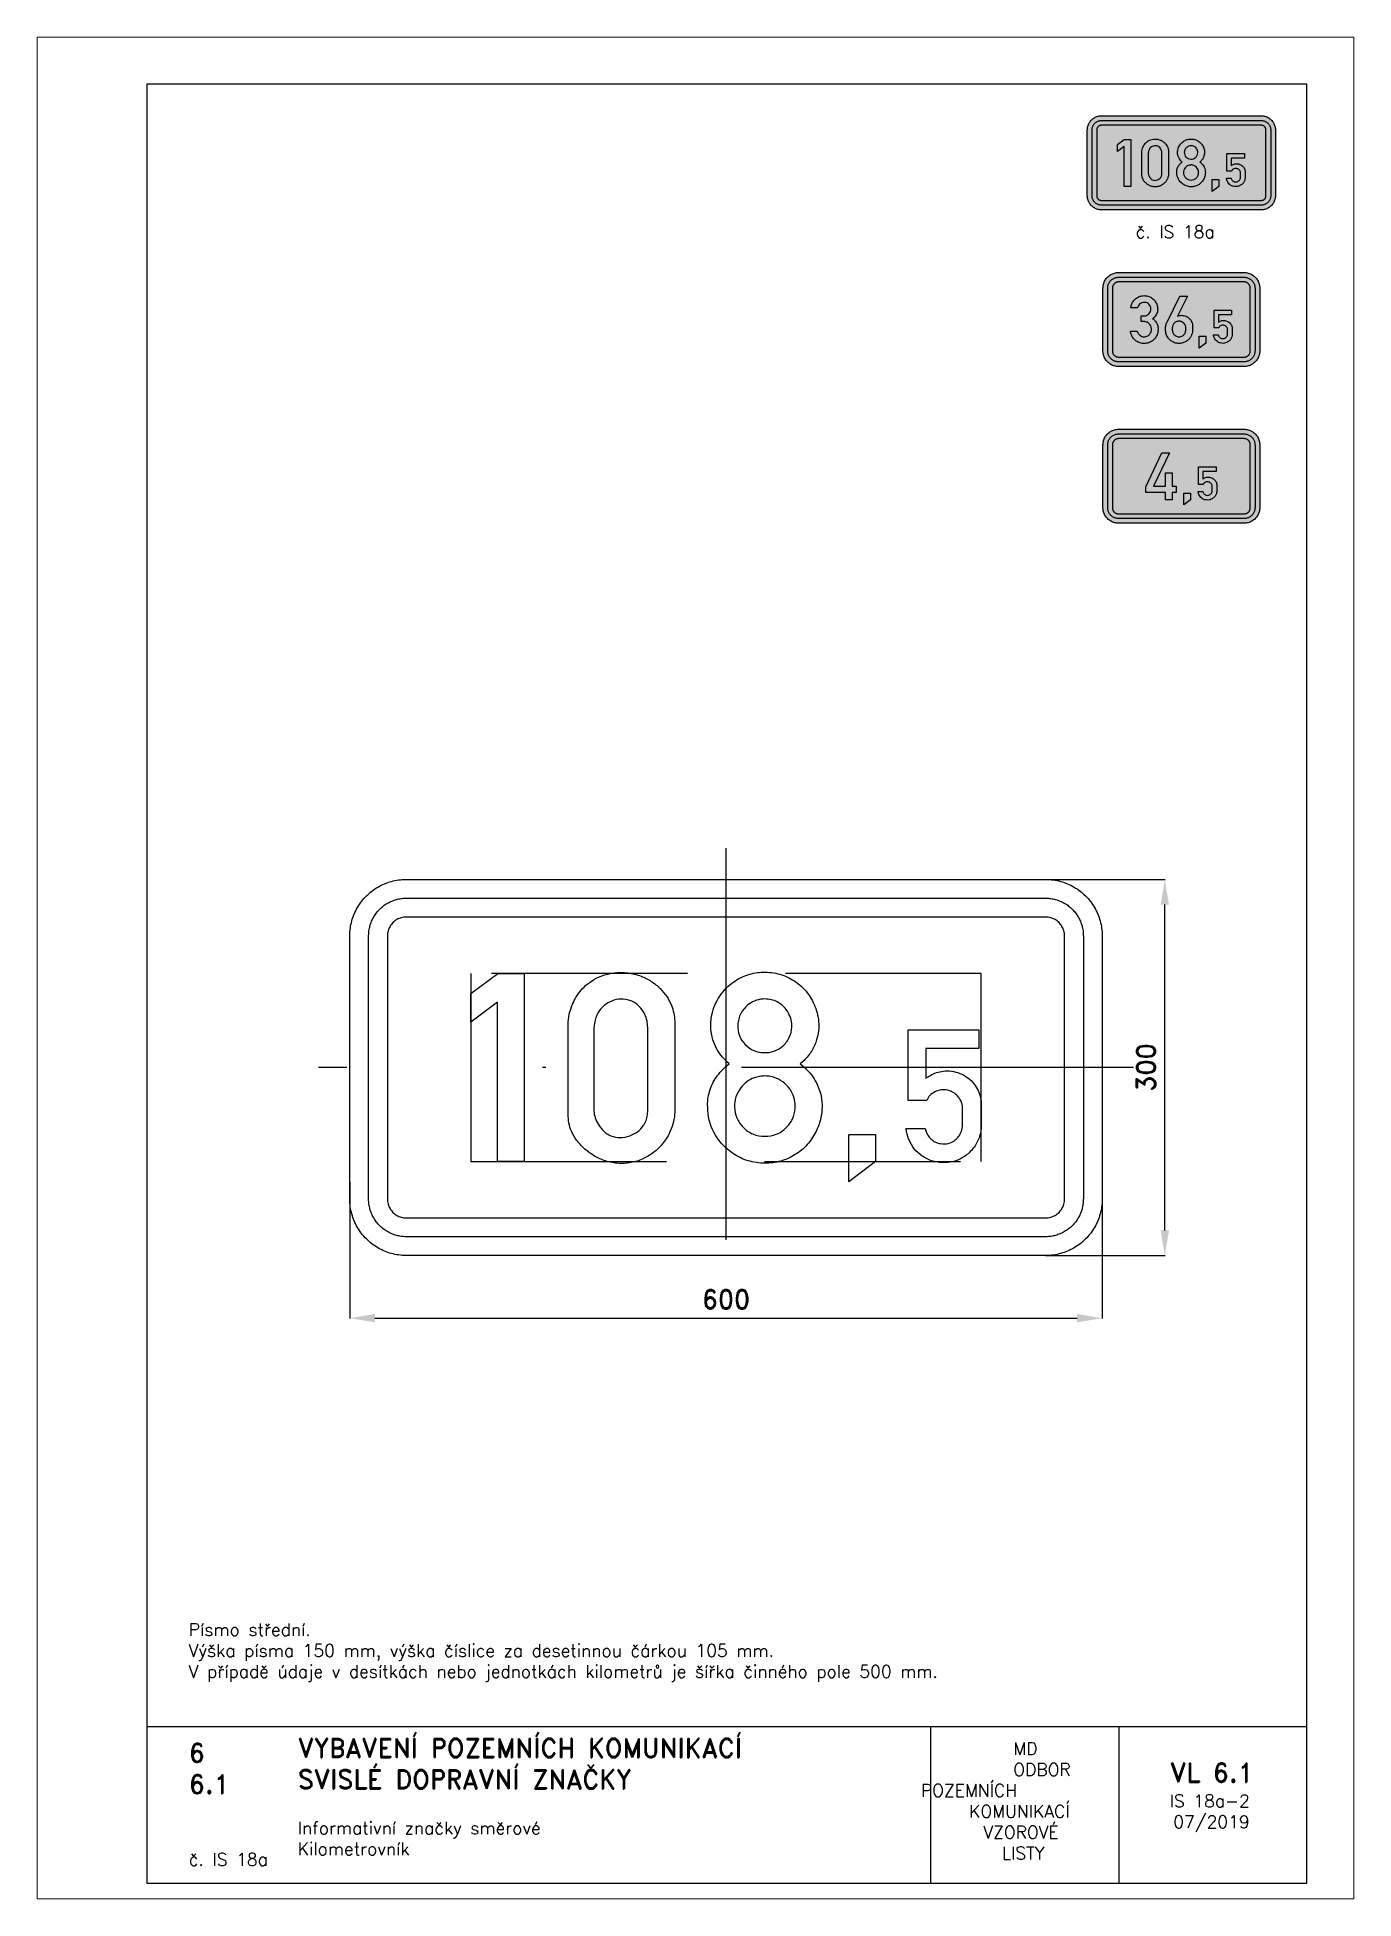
# Paper-space layout 'IS 18a-2' of a CAD drawing. Header units: millimetres. Extents: x 0 to 210, y 0 to 297.
# The model-space entities are those that its viewports show. They can reach past a viewport. Long polylines and large blocks are cut down to what shows.
import ezdxf

# ---------------------------------------------------------------- set-up
doc = ezdxf.new("R2010")
doc.units = ezdxf.units.MM
doc.header["$LTSCALE"] = 5
doc.linetypes.add('ČERCHOVANÁX2', pattern=[2, 1, -0.5, 0, -0.5])
doc.linetypes.add('ČÁRKOVANÁX2', pattern=[1.5, 1, -0.5])
for name, color, linetype in [('Kóty', 2, 'Continuous'), ('Rozpiska', 7, 'Continuous'), ('Značka', 7, 'Continuous')]:
    doc.layers.add(name, color=color, linetype=linetype)
doc.layers.add('Rámeček', color=6, linetype='Continuous', plot=False)
doc.styles.get("Standard").update_dxf_attribs({"font": 'romand.shx', "height": 15})
doc.dimstyles.get("Standard").update_dxf_attribs({"dimtxt": 15, "dimasz": 20, "dimexe": 0.18, "dimexo": 0.0625, "dimgap": 7.5, "dimtad": 1, "dimdec": 0, "dimzin": 0, "dimdsep": 46, "dimtxsty": 'Standard', "dimcen": 0.09, "dimadec": 0, "dimazin": 0, "dimtfac": 1, "dimtdec": 0, "dimtofl": 0, "dimtmove": 0, "dimatfit": 3, "dimfxl": 1, "dimtolj": 1, "dimtzin": 0, "dimarcsym": 0})

psp = doc.layouts.new('IS 18a-2')

# ---------------------------------------------------------------- texts
at = {"layer": 'Rozpiska', "color": 7, "attachment_point": 1}
for s, width, heights, insert, char_height in [('\\pi2.27067;{\\C6;č. IS 18a}', 19.1128, [2.67], (172.94, 266.96), 2), ('Písmo střední. \\PVýška písma 150 mm, výška číslice za desetinnou čárkou 105 mm.{\\H1.83333x; }\\PV případě údaje v desítkách nebo jednotkách kilometrů je šířka činného pole 500 mm.{\\H1.55556x; }', 176.7067, [0], (24.17, 43.94), 2), ('6', 149.0422, [0], (24.17, 24.77), 3), ('{\\C6;VYBAVENÍ POZEMNÍCH KOMUNIKACÍ\\P}SVISLÉ DOPRAVNÍ ZNAČKY{\\H1.34524x; }', 149.0422, [0], (41.56, 25.56), 3), ('\\pi14.7414;{\\C6;MD\\P\\pi2.36044;}ODBOR POZEMNÍCH{\\H1.57143x; }\\P\\pi7.69378;KOMUNIKACÍ{\\H1.5x; }\\P\\pi9.97949;{\\C6;VZOROVÉ\\H1.47619x; \\H0.67742x;\\P\\pi12.93187;LISTY\\H1.26984x; }', 33.1018, [0], (140.95, 24.95), 2), ('\\pi1.03113;{\\H1.5x;\\C6;VL 6.1\\P\\pi0.98347;\\H0.66667x;IS 18a-2\\H1.66666x; \\H0.6x;\\P\\pi1.5549;07/2019\\H1.80159x; }', 16.0623, [0], (179.66, 21.61), 2), ('6.1', 149.0422, [0], (24.17, 19.78), 3), ('{\\C6;Informativní značky směrové\\P}Kilometrovník{\\H1.83333x; }', 149.0422, [0], (41.56, 12.29), 2), ('{\\C6;č. IS 18a}', 18.3305, [2.67], (24.18, 7.28), 2)]:
    psp.add_mtext_dynamic_manual_height_columns(s, width=width, gutter_width=100, heights=heights, dxfattribs=dict(at, insert=insert, char_height=char_height))

msp = doc.modelspace()

# ---------------------------------------------------------------- blocks, each defined once
blk = doc.blocks.new('*D0')
at = {"layer": 'Defpoints', "color": 0, "transparency": 16777216}
for p in [(-300, -91.5), (300, -94.8), (300, -200)]:
    blk.add_point(p, dxfattribs=at)
at = {"layer": 'Kóty', "color": 0, "lineweight": -2, "transparency": 16777216}
for p, q in [((-300, -91.6), (-300, -200.2)), ((300, -94.9), (300, -200.2)), ((-280, -200), (280, -200))]:
    blk.add_line(p, q, dxfattribs=at)
at = {"layer": 'Kóty', "color": 0, "transparency": 16777216}
for points in [[(-280, -196.7), (-280, -203.3), (-300, -200)], [(280, -196.7), (280, -203.3), (300, -200)]]:
    blk.add_solid(points, dxfattribs=at)
at = {"layer": 'Kóty', "color": 0, "transparency": 16777216, "insert": (0, -185), "char_height": 15, "attachment_point": 5}
blk.add_mtext('\\A1;600', dxfattribs=at)
blk = doc.blocks.new('*D1')
at = {"layer": 'Defpoints', "color": 0, "transparency": 16777216}
for p in [(255, 150), (350, 150), (255, -150)]:
    blk.add_point(p, dxfattribs=at)
at = {"layer": 'Kóty', "color": 0, "lineweight": -2, "transparency": 16777216}
for p, q in [((255.1, 150), (350.2, 150)), ((350, -130), (350, 130)), ((255.1, -150), (350.2, -150))]:
    blk.add_line(p, q, dxfattribs=at)
at = {"layer": 'Kóty', "color": 0, "transparency": 16777216}
for points in [[(346.7, 130), (353.3, 130), (350, 150)], [(346.7, -130), (353.3, -130), (350, -150)]]:
    blk.add_solid(points, dxfattribs=at)
at = {"layer": 'Kóty', "color": 0, "transparency": 16777216, "insert": (335, 0), "char_height": 15, "attachment_point": 5, "rotation": 90}
blk.add_mtext('\\A1;300', dxfattribs=at)

# ---------------------------------------------------------------- dimensions: what is measured, and where the dimension line sits
at = {"layer": 'Kóty'}
dim = msp.add_linear_dim(base=(350, 150), p1=(255, -150), p2=(255, 150), angle=90, dimstyle='Standard', dxfattribs=at)
dim.commit()
dim.dimension.update_dxf_attribs({"geometry": '*D1', "text_midpoint": (335, 0)})
dim = msp.add_linear_dim(base=(300, -200), p1=(-300, -91.519), p2=(300, -94.836), dimstyle='Standard', dxfattribs=at)
dim.commit()
dim.dimension.update_dxf_attribs({"geometry": '*D0', "text_midpoint": (0, -185)})

# ---------------------------------------------------------------- linework, layer by layer
at = {"layer": 'Značka', "color": 6, "linetype": 'ČERCHOVANÁX2', "lineweight": 25, "ltscale": 2.5}
for p, q in [((0, 175), (0, -175)), ((325, 0), (-325, 0))]:
    msp.add_line(p, q, dxfattribs=at)
at = {"layer": 'Značka', "color": 5}
for points in [[(-255, -150), (-255.177, -149.999), (-255.353, -149.999, -0.0321817), (-261.164, -149.592, -0.0354424), (-266.874, -148.405, -0.0362684), (-272.397, -146.538, -0.0344222), (-277.602, -143.912, -0.0337188), (-282.452, -140.678, -0.0340887), (-286.82, -136.82, -0.0342137), (-290.682, -132.453, -0.0342338), (-293.912, -127.602, -0.0340407), (-296.519, -122.393, -0.0334076), (-298.405, -116.874, -0.0341234), (-299.611, -111.161, -0.0367436), (-299.999, -105.353), (-300, -105.177), (-300, -105), (-300, 105), (-299.999, 105.177), (-299.999, 105.353, -0.0321738), (-299.592, 111.164, -0.0354359), (-298.405, 116.874, -0.0362684), (-296.538, 122.397, -0.0344199), (-293.912, 127.602, -0.0337155), (-290.678, 132.452, -0.0340867), (-286.82, 136.82, -0.0342182), (-282.453, 140.682, -0.0342309), (-277.602, 143.912, -0.0340389), (-272.393, 146.519, -0.0334068), (-266.874, 148.405, -0.0341243), (-261.161, 149.611, -0.0367439), (-255.353, 149.999), (-255.177, 150), (-255, 150), (255, 150), (255.177, 149.999), (255.353, 149.999, -0.0321729), (261.164, 149.592, -0.0354351), (266.874, 148.405, -0.036268), (272.397, 146.538, -0.0344155), (277.602, 143.912, -0.033724), (282.452, 140.678, -0.0340831), (286.82, 136.82, -0.0342065), (290.682, 132.453, -0.0342309), (293.912, 127.602, -0.0340531), (296.519, 122.393, -0.0334117), (298.405, 116.874, -0.0341243), (299.611, 111.161, -0.0367387), (299.999, 105.353), (300, 105.177), (300, 105), (300, -105), (299.999, -105.177), (299.999, -105.353, -0.0321898), (299.592, -111.164, -0.035437), (298.405, -116.874, -0.0362517), (296.538, -122.397, -0.0344135), (293.912, -127.602, -0.0337271), (290.678, -132.452, -0.0340785), (286.82, -136.82, -0.0342008), (282.453, -140.682, -0.0342293), (277.602, -143.912, -0.0340486), (272.393, -146.519, -0.0334105), (266.874, -148.405, -0.0341285), (261.161, -149.611, -0.0367458), (255.353, -149.999), (255.177, -150), (255, -150), (-255, -150)], [(-255, -135), (-255.118, -135), (-255.236, -134.999, -0.0321775), (-259.109, -134.728, -0.0354409), (-262.916, -133.937, -0.0362686), (-266.598, -132.692, -0.034423), (-270.068, -130.941, -0.033723), (-273.301, -128.785, -0.0340833), (-276.213, -126.213, -0.034203), (-278.788, -123.302, -0.0342247), (-280.941, -120.068, -0.0340501), (-282.68, -116.595, -0.0334163), (-283.937, -112.916, -0.0341287), (-284.741, -109.108, -0.036741), (-284.999, -105.236), (-285, -105.118), (-285, -105), (-285, 105), (-285, 105.118), (-284.999, 105.236, -0.0321795), (-284.728, 109.109, -0.0354486), (-283.937, 112.916, -0.0362667), (-282.692, 116.598, -0.0344212), (-280.941, 120.068, -0.0337263), (-278.785, 123.301, -0.0340817), (-276.213, 126.213, -0.034203), (-273.302, 128.788, -0.0342258), (-270.068, 130.941, -0.0340485), (-266.595, 132.68, -0.0334174), (-262.916, 133.937, -0.0341264), (-259.108, 134.741, -0.036741), (-255.236, 134.999), (-255.118, 135), (-255, 135), (255, 135), (255.118, 135), (255.236, 134.999, -0.0321798), (259.109, 134.728, -0.0354518), (262.916, 133.937, -0.0362717), (266.598, 132.692, -0.0344103), (270.068, 130.941, -0.0337135), (273.301, 128.785, -0.0340817), (276.213, 126.213, -0.0342091), (278.788, 123.302, -0.0342322), (280.941, 120.068, -0.0340273), (282.68, 116.595, -0.0334176), (283.937, 112.916, -0.034111), (284.741, 109.108, -0.0367489), (284.999, 105.236), (285, 105.118), (285, 105), (285, -105), (285, -105.118), (284.999, -105.236, -0.0321792), (284.728, -109.109, -0.0354572), (283.937, -112.916, -0.0362653), (282.692, -116.598, -0.0344231), (280.941, -120.068, -0.0337339), (278.785, -123.301, -0.0340785), (276.213, -126.213, -0.034204), (273.302, -128.788, -0.0342133), (270.068, -130.941, -0.0340357), (266.595, -132.68, -0.0334096), (262.916, -133.937, -0.0341244), (259.108, -134.741, -0.0367441), (255.236, -134.999), (255.118, -135), (255, -135), (-255, -135)], [(-255, -120), (255, -120), (255.059, -120), (255.118, -120, 0.032176), (257.055, -119.864, 0.0354529), (258.958, -119.468, 0.0362606), (260.799, -118.846, 0.0344037), (262.534, -117.971, 0.0337135), (264.151, -116.893, 0.0340917), (265.607, -115.607, 0.0341856), (266.894, -114.151, 0.0342456), (267.971, -112.534), (268.84, -110.798), (269.468, -108.958), (269.87, -107.054), (270, -105.118), (270, -105.059), (270, -105), (270, 105), (270, 105.059), (270, 105.118, 0.0322112), (269.864, 107.055, 0.035398), (269.468, 108.958, 0.0362567), (268.846, 110.799, 0.0344175), (267.971, 112.534, 0.0337071), (266.893, 114.151, 0.034076), (265.607, 115.607, 0.0342033), (264.151, 116.894, 0.0342414), (262.534, 117.971, 0.0340198), (260.798, 118.84, 0.0334199), (258.958, 119.468, 0.0341212), (257.054, 119.87, 0.0367502), (255.118, 120), (255.059, 120), (255, 120), (-255, 120), (-255.059, 120), (-255.118, 120, 0.0321798), (-257.055, 119.864, 0.0354595), (-258.958, 119.468, 0.0362717), (-260.799, 118.846, 0.0344175), (-262.534, 117.971, 0.0337199), (-264.151, 116.893, 0.034076), (-265.607, 115.607, 0.0342041), (-266.894, 114.151, 0.0342148), (-267.971, 112.534, 0.0340198), (-268.84, 110.798, 0.0334153), (-269.468, 108.958, 0.034111), (-269.87, 107.054, 0.0367481), (-270, 105.118), (-270, 105.059), (-270, 105), (-270, -105), (-270, -105.059), (-270, -105.118, 0.0321795), (-269.864, -107.055, 0.0354563), (-269.468, -108.958, 0.0362667), (-268.846, -110.799, 0.0344283), (-267.971, -112.534, 0.0337327), (-266.893, -114.151, 0.034076), (-265.607, -115.607, 0.034198), (-264.151, -116.894, 0.0342084), (-262.534, -117.971, 0.034041), (-260.798, -118.84, 0.0334151), (-258.958, -119.468, 0.0341264), (-257.054, -119.87, 0.0367402), (-255.118, -120), (-255.059, -120), (-255, -120)], [(-125.941, 31.563), (-125.952, 32.906), (-125.941, 34.25, -0.04902), (-124.961, 42.452, -0.0499945), (-122.363, 50.375, -0.0795385), (-115.474, 61.694, -0.089089), (-105.347, 70.078, -0.0597981), (-97.598, 73.665, -0.0520213), (-89.222, 75.453, -0.0620152), (-78.3, 75.467, -0.0645002), (-67.738, 72.766, -0.0554384), (-59.572, 68.681, -0.0554861), (-52.504, 62.906, -0.0511069), (-47.312, 56.665, -0.0548892), (-43.551, 49.484, -0.0452287), (-41.633, 43.322, -0.0459742), (-40.863, 36.938), (-40.826, 34.703), (-40.863, 32.469), (-40.863, -32.906), (-40.851, -34.25), (-40.863, -35.594, -0.0517746), (-41.874, -43.368, -0.0496882), (-44.441, -50.828, -0.0667987), (-50.029, -60.217, -0.0659059), (-57.879, -67.828, -0.0610981), (-66.333, -72.986, -0.0641456), (-75.785, -75.891, -0.0696608), (-86.663, -76.47, -0.0674513), (-97.285, -74.109, -0.0568091), (-105.852, -70.054, -0.0495905), (-113.41, -64.25, -0.0480542), (-119.124, -58.06, -0.0658855), (-123.254, -50.828, -0.0547752), (-125.245, -44.251, -0.0423715), (-125.941, -37.391), (-125.969, -35.145), (-125.941, -32.906), (-125.941, 31.563)], [(2.543, 2.969), (0.493, 4.854, -0.0135992), (-1.488, 6.813, -0.0530479), (-6.468, 13.294, -0.0563239), (-9.941, 20.719, -0.0740088), (-12.091, 31.175, -0.0699044), (-11.191, 41.906, -0.0981698), (-5.033, 56.863, -0.10062), (6.324, 68.313, -0.0804482), (17.43, 73.968, -0.0759119), (29.746, 75.953, -0.0782262), (42.861, 74.362, -0.0813262), (54.778, 68.797, -0.0767688), (63.884, 60.76, -0.0742399), (70.246, 50.313, -0.086922), (73.86, 36.401, -0.0976126), (72.293, 22.234, -0.0693151), (68.415, 13.255, -0.0656335), (62.34, 5.672), (60.79, 4.194), (59.199, 2.766), (61.763, 0.663, -0.0164257), (64.231, -1.547, -0.04953), (69.2, -7.398, -0.0491171), (72.949, -14.141, -0.0579839), (75.794, -22.849, -0.057681), (76.574, -31.969, -0.0659821), (75.077, -42.67, -0.0615259), (70.918, -52.703, -0.0691616), (63.659, -62.719, -0.0735037), (53.918, -70.281, -0.0762857), (42.065, -75.13, -0.0729841), (29.278, -76.312, -0.0780952), (15.934, -73.882, -0.0803321), (3.934, -67.391, -0.115021), (-9.606, -51.707, -0.124811), (-14.613, -31.703, -0.0837854), (-13.101, -19.055, -0.0831494), (-7.629, -7.719, -0.0382275), (-3.819, -2.899, -0.0305792), (0.606, 1.344), (1.57, 2.162), (2.543, 2.969)], [(-105.347, 31.563), (-105.347, -32.906), (-105.359, -33.805), (-105.347, -34.703, 0.0738757), (-104.297, -40.256, 0.0595339), (-101.769, -45.453, 0.0707339), (-97.518, -50.796, 0.0945798), (-91.91, -54.406, 0.108404), (-84.407, -55.888, 0.0875514), (-76.691, -54.406, 0.0781573), (-70.592, -51.236, 0.0881598), (-65.941, -46.344, 0.0617673), (-63.757, -42.257, 0.0611927), (-62.629, -37.781, 0.0251573), (-62.414, -35.349), (-62.363, -32.906), (-62.363, 31.563), (-62.504, 33.684, 0.0165018), (-62.738, 35.797, 0.05832), (-64.154, 41.074, 0.0647246), (-66.832, 45.891, 0.0880873), (-71.922, 51.012, 0.0978912), (-78.472, 53.953, 0.0998404), (-85.77, 54.412, 0.0882773), (-92.801, 52.172, 0.0741686), (-97.974, 48.657, 0.0756698), (-101.847, 43.828, 0.0526), (-103.779, 39.771, 0.0460764), (-104.879, 35.422), (-105.15, 33.495), (-105.347, 31.563)], [(30.996, 54.625, 0.0803179), (24.249, 53.589, 0.0859681), (18.215, 50.422, 0.116242), (11.898, 43.122, 0.119268), (9.465, 33.734, 0.107905), (10.737, 25.405, 0.106446), (15.293, 18.359, 0.104979), (22.202, 13.535, 0.100129), (30.481, 11.813, 0.0947362), (38.247, 12.953, 0.0985134), (45.012, 16.906, 0.106669), (50.41, 23.801, 0.108973), (52.496, 32.25, 0.0761523), (51.989, 38.012, 0.0703996), (49.84, 43.391, 0.0747233), (45.952, 48.54, 0.0783317), (40.746, 52.266, 0.064613), (36.055, 54.057, 0.0616162), (30.996, 54.625)], [(158.841, -48.816), (159.026, -49.489), (159.224, -50.161, 0.0613281), (160.941, -53.971, 0.0760573), (163.61, -57.172, 0.0812397), (167.017, -59.508, 0.0740312), (171.037, -60.716, 0.102541), (177.318, -60.526, 0.116972), (182.849, -57.795, 0.0723108), (185.43, -55.182, 0.0587903), (187.257, -51.977, 0.0438379), (188.184, -49.32, 0.0508056), (188.591, -46.562), (188.618, -45.819), (188.624, -45.075), (188.624, -32.344), (188.51, -30.862), (188.296, -29.402, 0.0683064), (187.198, -26.351, 0.0540511), (185.365, -23.605, 0.0692618), (182.137, -20.509, 0.0805488), (178.19, -18.519, 0.0978101), (172.945, -17.775, 0.0911347), (167.69, -19.022, 0.085476), (163.5, -21.551, 0.10367), (160.602, -25.322), (160.372, -25.784), (160.154, -26.252), (145.41, -26.252), (145.41, 30), (201.662, 30), (201.662, 15.027), (159.465, 15.027), (159.465, -8.598), (161.197, -7.42, -0.0152225), (162.976, -6.312, -0.0517393), (167.924, -4.107, -0.0527046), (173.246, -2.966, -0.0657937), (179.988, -2.973, -0.0655534), (186.513, -4.727, -0.06937), (192.779, -8.181, -0.0713594), (197.833, -13.214, -0.0596463), (201.018, -18.387, -0.0537923), (202.963, -24.141), (203.419, -26.485, -0.0337542), (203.597, -28.855), (203.599, -29.172), (203.598, -29.489), (203.598, -46.344), (203.581, -47.093), (203.554, -47.842, -0.0453167), (202.879, -52.641, -0.0436753), (201.355, -57.281, -0.0808691), (196.461, -65.404, -0.0845296), (189.226, -71.522, -0.0698128), (182.398, -74.696, -0.066784), (174.952, -75.919, -0.0846292), (165.071, -74.775, -0.0887327), (156.162, -70.384, -0.0741854), (150.177, -64.829, -0.0709616), (146.033, -57.828, -0.0357605), (144.674, -54.074, -0.0371738), (143.879, -50.183), (143.792, -49.5), (143.715, -48.816), (158.841, -48.816)], [(31.074, -6.797, 0.0452945), (26.729, -7.151, 0.0475482), (22.543, -8.297, 0.0723553), (16.672, -11.437, 0.0732242), (11.903, -16.156, 0.0906153), (7.957, -23.473, 0.0922911), (6.856, -31.719, 0.0968999), (8.654, -40.237, 0.0966123), (13.512, -47.484, 0.105782), (21.461, -53.055, 0.10569), (30.996, -54.937, 0.101749), (40.109, -53.285, 0.102471), (47.824, -48.203, 0.0965822), (52.948, -41.122, 0.0949619), (55.09, -32.672, 0.080063), (54.611, -25.514, 0.079526), (51.918, -18.859, 0.0858755), (46.815, -12.661, 0.0875128), (39.981, -8.562, 0.0515979), (35.622, -7.24, 0.0471154), (31.074, -6.797)]]:
    msp.add_lwpolyline(points, format="xyb", dxfattribs=at)
for points in [[(-182.301, -75), (-182.301, 52.219), (-203.597, 36.203), (-203.597, 58.984), (-182.082, 75.016), (-160.941, 75.016), (-160.941, -75), (-182.301, -75)], [(97.84, -91.25), (97.84, -53.5), (119.34, -53.5), (119.34, -75), (97.84, -91.25)]]:
    msp.add_lwpolyline(points, dxfattribs=at)
at = {"layer": 'Značka', "color": 6, "linetype": 'ČÁRKOVANÁX2', "ltscale": 1.25}
msp.add_lwpolyline([(-203.597, -74.984), (203.598, -74.984), (203.598, 75.016), (-203.597, 75.016)], close=True, dxfattribs=at)

msp.set_redraw_order([(e.dxf.handle, doc.entitydb.next_handle()) for e in msp.query("TEXT MTEXT ATTDEF DIMENSION ARC_DIMENSION")])  # texts and dimensions are drawn at this point

# ---------------------------------------------------------------- hatches: boundary and pattern name
at = {"layer": 'Značka'}
h = psp.add_hatch(color=50, dxfattribs=at)
h.dxf.hatch_style = 1
edge = h.paths.add_edge_path()
edge.add_line((169.75, 269.46), (169.74, 269.46))
edge.add_line((169.74, 269.46), (169.73, 269.46))
edge.add_arc((169.74, 271.72), 2.26, 262.3071, 269.68, ccw=False)
edge.add_arc((169.72, 271.52), 2.06, 254.1969, 262.3163, ccw=False)
edge.add_arc((169.66, 271.49), 2.01, 247.1684, 255.4769, ccw=False)
edge.add_arc((169.7, 271.59), 2.12, 239.2854, 247.1713, ccw=False)
edge.add_arc((169.7, 271.64), 2.16, 232.4421, 240.1669, ccw=False)
edge.add_arc((169.68, 271.62), 2.14, 224.6429, 232.4525, ccw=False)
edge.add_arc((169.66, 271.64), 2.13, 217.5692, 225.4073, ccw=False)
edge.add_arc((169.65, 271.64), 2.13, 209.736, 217.5787, ccw=False)
edge.add_arc((169.65, 271.67), 2.14, 202.6878, 210.4863, ccw=False)
edge.add_arc((169.69, 271.68), 2.18, 195.04, 202.6936, ccw=False)
edge.add_arc((169.64, 271.7), 2.14, 188.0113, 195.8287, ccw=False)
edge.add_arc((169.48, 271.68), 1.98, 179.6133, 188.0305, ccw=False)
edge.add_line((167.5, 271.69), (167.5, 271.7))
edge.add_line((167.5, 271.7), (167.5, 271.71))
edge.add_line((167.5, 271.71), (167.5, 282.21))
edge.add_line((167.5, 282.21), (167.5, 282.22))
edge.add_line((167.5, 282.22), (167.5, 282.23))
edge.add_arc((169.77, 282.21), 2.27, 172.308, 179.6791, ccw=False)
edge.add_arc((169.56, 282.24), 2.06, 164.1976, 172.3155, ccw=False)
edge.add_arc((169.53, 282.3), 2.01, 157.1684, 165.4769, ccw=False)
edge.add_arc((169.63, 282.26), 2.12, 149.2857, 157.171, ccw=False)
edge.add_arc((169.68, 282.26), 2.16, 142.4424, 150.1665, ccw=False)
edge.add_arc((169.66, 282.28), 2.14, 134.6432, 142.4523, ccw=False)
edge.add_arc((169.68, 282.3), 2.13, 127.5687, 135.4078, ccw=False)
edge.add_arc((169.68, 282.3), 2.13, 119.7363, 127.5784, ccw=False)
edge.add_arc((169.71, 282.31), 2.14, 112.688, 120.4861, ccw=False)
edge.add_arc((169.72, 282.27), 2.18, 105.04, 112.6935, ccw=False)
edge.add_arc((169.74, 282.32), 2.14, 98.0112, 105.8288, ccw=False)
edge.add_arc((169.72, 282.48), 1.98, 89.6133, 98.0306, ccw=False)
edge.add_line((169.73, 284.46), (169.74, 284.46))
edge.add_line((169.74, 284.46), (169.75, 284.46))
edge.add_line((169.75, 284.46), (195.25, 284.46))
edge.add_line((195.25, 284.46), (195.26, 284.46))
edge.add_line((195.26, 284.46), (195.27, 284.46))
edge.add_arc((195.25, 282.19), 2.27, 82.3081, 89.679, ccw=False)
edge.add_arc((195.28, 282.4), 2.06, 74.1977, 82.3154, ccw=False)
edge.add_arc((195.34, 282.43), 2.01, 67.1685, 75.4768, ccw=False)
edge.add_arc((195.3, 282.33), 2.12, 59.2862, 67.1705, ccw=False)
edge.add_arc((195.3, 282.28), 2.16, 52.4415, 60.1675, ccw=False)
edge.add_arc((195.32, 282.3), 2.14, 44.6436, 52.4518, ccw=False)
edge.add_arc((195.34, 282.28), 2.13, 37.57, 45.4065, ccw=False)
edge.add_arc((195.35, 282.28), 2.13, 29.7363, 37.5784, ccw=False)
edge.add_arc((195.35, 282.25), 2.14, 22.6864, 30.4877, ccw=False)
edge.add_arc((195.31, 282.24), 2.18, 15.0395, 22.694, ccw=False)
edge.add_arc((195.36, 282.22), 2.14, 8.0112, 15.8288, ccw=False)
edge.add_arc((195.52, 282.24), 1.98, -0.3861, 8.03, ccw=False)
edge.add_line((197.5, 282.23), (197.5, 282.22))
edge.add_line((197.5, 282.22), (197.5, 282.21))
edge.add_line((197.5, 282.21), (197.5, 271.71))
edge.add_line((197.5, 271.71), (197.5, 271.7))
edge.add_line((197.5, 271.7), (197.5, 271.69))
edge.add_arc((195.24, 271.7), 2.26, 352.3062, 359.681, ccw=False)
edge.add_arc((195.44, 271.68), 2.06, 344.1975, 352.3156, ccw=False)
edge.add_arc((195.47, 271.62), 2.01, 337.1703, 345.475, ccw=False)
edge.add_arc((195.37, 271.66), 2.12, 329.2864, 337.1703, ccw=False)
edge.add_arc((195.32, 271.66), 2.16, 322.4411, 330.1679, ccw=False)
edge.add_arc((195.34, 271.64), 2.14, 314.6441, 322.4513, ccw=False)
edge.add_arc((195.32, 271.62), 2.13, 307.5707, 315.4059, ccw=False)
edge.add_arc((195.32, 271.61), 2.13, 299.7365, 307.5782, ccw=False)
edge.add_arc((195.29, 271.61), 2.14, 292.6869, 300.4872, ccw=False)
edge.add_arc((195.28, 271.65), 2.18, 285.0396, 292.6939, ccw=False)
edge.add_arc((195.26, 271.6), 2.14, 278.0107, 285.8293, ccw=False)
edge.add_arc((195.28, 271.44), 1.98, 269.6131, 278.0308, ccw=False)
edge.add_line((195.27, 269.46), (195.26, 269.46))
edge.add_line((195.26, 269.46), (195.25, 269.46))
edge.add_line((195.25, 269.46), (169.75, 269.46))
h = psp.add_hatch(color=249, dxfattribs=at)
h.dxf.hatch_style = 1
edge = h.paths.add_edge_path(flags=0)
edge.add_line((190.44, 274.52), (190.45, 274.48))
edge.add_line((190.45, 274.48), (190.46, 274.45))
edge.add_arc((191.28, 274.7), 0.855, 197.2401, 211.2779)
edge.add_arc((191.14, 274.62), 0.689, 211.1226, 228.5202)
edge.add_arc((191.12, 274.56), 0.64, 226.2746, 244.8526)
edge.add_arc((191.15, 274.63), 0.713, 244.8067, 261.7425)
edge.add_arc((191.19, 274.69), 0.774, 260.0233, 283.4421)
edge.add_arc((191.22, 274.58), 0.668, 282.9351, 309.6218)
edge.add_arc((191.26, 274.58), 0.638, 307.0812, 323.6248)
edge.add_arc((191.14, 274.67), 0.787, 323.5857, 337.044)
edge.add_arc((191.13, 274.69), 0.804, 335.7464, 345.7869)
edge.add_arc((191.24, 274.66), 0.688, 345.7885, 357.4223)
edge.add_line((191.93, 274.63), (191.93, 274.67))
edge.add_line((191.93, 274.67), (191.93, 274.71))
edge.add_line((191.93, 274.71), (191.93, 275.34))
edge.add_line((191.93, 275.34), (191.93, 275.42))
edge.add_line((191.93, 275.42), (191.91, 275.49))
edge.add_arc((191.33, 275.37), 0.596, 11.9777, 27.6081)
edge.add_arc((191.18, 275.29), 0.766, 27.536, 39.9115)
edge.add_arc((191.13, 275.28), 0.811, 38.2716, 54.1199)
edge.add_arc((191.2, 275.38), 0.69, 54.0333, 72.454)
edge.add_arc((191.18, 275.39), 0.683, 70.7538, 93.0992)
edge.add_arc((191.19, 275.32), 0.747, 92.9348, 113.7638)
edge.add_arc((191.15, 275.34), 0.721, 111.3433, 130.8854)
edge.add_arc((191.05, 275.44), 0.58, 130.6204, 154.2953)
edge.add_line((190.53, 275.69), (190.52, 275.67))
edge.add_line((190.52, 275.67), (190.51, 275.65))
edge.add_line((190.51, 275.65), (189.77, 275.65))
edge.add_line((189.77, 275.65), (189.77, 278.46))
edge.add_line((189.77, 278.46), (192.58, 278.46))
edge.add_line((192.58, 278.46), (192.58, 277.71))
edge.add_line((192.58, 277.71), (190.47, 277.71))
edge.add_line((190.47, 277.71), (190.47, 276.53))
edge.add_line((190.47, 276.53), (190.56, 276.59))
edge.add_arc((191.51, 275.16), 1.72, 120.1713, 123.6598, ccw=False)
edge.add_arc((191.3, 275.51), 1.31, 108.0958, 119.943, ccw=False)
edge.add_arc((191.3, 275.52), 1.29, 96.0667, 108.1346, ccw=False)
edge.add_arc((191.33, 275.54), 1.29, 82.412, 97.4691, ccw=False)
edge.add_arc((191.33, 275.53), 1.29, 67.4527, 82.455, ccw=False)
edge.add_arc((191.36, 275.51), 1.3, 53.1987, 69.0717, ccw=False)
edge.add_arc((191.39, 275.54), 1.26, 36.9559, 53.2826, ccw=False)
edge.add_arc((191.39, 275.5), 1.28, 24.7936, 38.4474, ccw=False)
edge.add_arc((191.27, 275.45), 1.42, 12.5184, 24.8348, ccw=False)
edge.add_line((192.65, 275.75), (192.67, 275.64))
edge.add_arc((191.8, 275.51), 0.881, 0.4287, 8.1616, ccw=False)
edge.add_line((192.68, 275.52), (192.68, 275.5))
edge.add_line((192.68, 275.5), (192.68, 275.48))
edge.add_line((192.68, 275.48), (192.68, 274.64))
edge.add_line((192.68, 274.64), (192.68, 274.6))
edge.add_line((192.68, 274.6), (192.68, 274.57))
edge.add_arc((191.34, 274.63), 1.34, 346.8043, 357.183, ccw=False)
edge.add_arc((191.28, 274.65), 1.4, 336.8157, 346.819, ccw=False)
edge.add_arc((191.2, 274.64), 1.48, 319.6848, 338.1784, ccw=False)
edge.add_arc((191.24, 274.6), 1.41, 300.5548, 319.8817, ccw=False)
edge.add_arc((191.23, 274.52), 1.35, 286.9444, 302.9184, ccw=False)
edge.add_arc((191.21, 274.58), 1.42, 271.686, 286.969, ccw=False)
edge.add_arc((191.17, 274.64), 1.48, 253.7211, 273.0706, ccw=False)
edge.add_arc((191.14, 274.58), 1.41, 233.6211, 253.904, ccw=False)
edge.add_arc((191.09, 274.58), 1.38, 218.6485, 235.6194, ccw=False)
edge.add_arc((191.13, 274.62), 1.44, 202.504, 218.7399, ccw=False)
edge.add_arc((191.08, 274.64), 1.4, 195.8049, 203.9971, ccw=False)
edge.add_arc((191.02, 274.62), 1.34, 187.2898, 195.8054, ccw=False)
edge.add_line((189.69, 274.45), (189.69, 274.48))
edge.add_line((189.69, 274.48), (189.69, 274.52))
edge.add_line((189.69, 274.52), (190.44, 274.52))
h.paths.add_polyline_path([(187.39, 272.4), (187.39, 274.28), (188.47, 274.28), (188.47, 273.21)], flags=0)
edge = h.paths.add_edge_path(flags=0)
edge.add_line((182.63, 277.11), (182.52, 277.2))
edge.add_arc((184.28, 279.07), 2.56, 223.7617, 226.8782, ccw=False)
edge.add_arc((183.82, 278.63), 1.93, 211.4655, 223.6118, ccw=False)
edge.add_arc((183.73, 278.58), 1.82, 198.6201, 211.515, ccw=False)
edge.add_arc((183.71, 278.62), 1.81, 183.1541, 200.0848, ccw=False)
edge.add_arc((183.83, 278.63), 1.94, 167.2084, 183.2033, ccw=False)
edge.add_arc((183.98, 278.65), 2.08, 146.4089, 168.8359, ccw=False)
edge.add_arc((183.94, 278.69), 2.02, 123.7421, 146.7252, ccw=False)
edge.add_arc((183.97, 278.8), 1.95, 107.7856, 126.1834, ccw=False)
edge.add_arc((184, 278.69), 2.07, 90.4736, 107.838, ccw=False)
edge.add_arc((184.06, 278.63), 2.12, 74.1373, 92.029, ccw=False)
edge.add_arc((184.09, 278.72), 2.03, 55.6695, 74.2672, ccw=False)
edge.add_arc((184.17, 278.72), 1.99, 39.7884, 57.3481, ccw=False)
edge.add_arc((184.1, 278.67), 2.07, 22.8488, 39.8322, ccw=False)
edge.add_arc((184.12, 278.61), 2.08, 4.6266, 24.4977, ccw=False)
edge.add_arc((184.36, 278.62), 1.84, -17.462, 4.8385, ccw=False)
edge.add_arc((184.41, 278.54), 1.77, 328.7104, 344.5709, ccw=False)
edge.add_arc((184.33, 278.58), 1.86, 313.7903, 328.8109, ccw=False)
edge.add_line((185.62, 277.24), (185.54, 277.17))
edge.add_line((185.54, 277.17), (185.46, 277.1))
edge.add_line((185.46, 277.1), (185.59, 276.99))
edge.add_arc((183.97, 275.06), 2.52, 46.2747, 50.0388, ccw=False)
edge.add_arc((184.36, 275.48), 1.94, 34.6687, 46.0109, ccw=False)
edge.add_arc((184.34, 275.47), 1.97, 23.4495, 34.6972, ccw=False)
edge.add_arc((184.35, 275.42), 1.98, 11.4558, 24.7298, ccw=False)
edge.add_arc((184.34, 275.42), 1.99, -1.714, 11.4908, ccw=False)
edge.add_arc((184.27, 275.38), 2.06, 344.4863, 359.5864, ccw=False)
edge.add_arc((184.12, 275.42), 2.21, 330.443, 344.5259, ccw=False)
edge.add_arc((184.06, 275.38), 2.25, 316.1549, 331.9804, ccw=False)
edge.add_arc((184.16, 275.28), 2.11, 299.4146, 316.2302, ccw=False)
edge.add_arc((184.11, 275.26), 2.11, 283.5244, 300.974, ccw=False)
edge.add_arc((184.08, 275.35), 2.21, 266.9327, 283.6298, ccw=False)
edge.add_arc((184.02, 275.33), 2.18, 250.7484, 268.6102, ccw=False)
edge.add_arc((184, 275.28), 2.14, 232.4047, 250.776, ccw=False)
edge.add_arc((184.04, 275.43), 2.28, 207.6813, 233.9268, ccw=False)
edge.add_arc((183.87, 275.37), 2.1, 179.8237, 208.2811, ccw=False)
edge.add_arc((183.68, 275.47), 1.91, 163.6042, 182.7617, ccw=False)
edge.add_arc((183.67, 275.47), 1.91, 144.7266, 163.7393, ccw=False)
edge.add_arc((183.79, 275.45), 2.01, 137.2967, 146.0536, ccw=False)
edge.add_arc((184.15, 275.11), 2.51, 130.2941, 137.3002, ccw=False)
edge.add_line((182.53, 277.03), (182.58, 277.07))
edge.add_line((182.58, 277.07), (182.63, 277.11))
edge = h.paths.add_edge_path(flags=0)
edge.add_arc((184.04, 275.41), 1.21, 89.4709, 99.8446)
edge.add_arc((184.03, 275.48), 1.14, 99.8662, 110.7552)
edge.add_arc((184.02, 275.46), 1.16, 109.8624, 126.4162)
edge.add_arc((184.02, 275.46), 1.15, 126.3221, 143.074)
edge.add_arc((184, 275.43), 1.16, 141.3069, 162.0178)
edge.add_arc((183.98, 275.43), 1.14, 161.849, 182.9408)
edge.add_arc((183.98, 275.39), 1.13, 180.8498, 202.9885)
edge.add_arc((183.98, 275.39), 1.14, 202.7991, 224.8725)
edge.add_arc((184.03, 275.37), 1.16, 222.8988, 247.0524)
edge.add_arc((184.03, 275.37), 1.16, 246.7682, 270.901)
edge.add_arc((184.08, 275.36), 1.15, 268.6554, 291.8946)
edge.add_arc((184.08, 275.35), 1.14, 291.6721, 315.075)
edge.add_arc((184.11, 275.38), 1.14, 313.0762, 335.1428)
edge.add_arc((184.1, 275.39), 1.16, 334.9264, 356.6249)
edge.add_arc((184.13, 275.43), 1.13, 354.6734, 372.9834)
edge.add_arc((184.12, 275.43), 1.14, 12.9372, 31.125)
edge.add_arc((184.07, 275.43), 1.18, 29.6491, 49.2822)
edge.add_arc((184.09, 275.46), 1.15, 49.0421, 69.0476)
edge.add_arc((184.07, 275.51), 1.11, 67.221, 79.0359)
edge.add_arc((184.05, 275.4), 1.22, 79.0416, 89.8317)
edge = h.paths.add_edge_path(flags=0)
edge.add_arc((184.04, 278.62), 1.07, 89.5455, 107.9136)
edge.add_arc((184.02, 278.69), 0.998, 107.8661, 127.5202)
edge.add_arc((184.03, 278.63), 1.05, 125.8681, 152.3898)
edge.add_arc((184, 278.63), 1.03, 151.868, 179.0737)
edge.add_arc((183.96, 278.58), 0.987, 176.3657, 201.0004)
edge.add_arc((183.97, 278.58), 0.996, 200.735, 225.0391)
edge.add_arc((184.01, 278.57), 1.01, 223.0907, 247.0623)
edge.add_arc((184.03, 278.62), 1.07, 246.8144, 269.6861)
edge.add_arc((184.07, 278.59), 1.04, 267.5274, 289.1747)
edge.add_arc((184.08, 278.56), 1, 289.0466, 311.5516)
edge.add_arc((184.09, 278.6), 1.04, 309.7658, 334.1204)
edge.add_arc((184.11, 278.6), 1.01, 333.6931, 358.5697)
edge.add_arc((184.17, 278.63), 0.955, 356.3189, 373.7381)
edge.add_arc((184.1, 278.61), 1.03, 13.7236, 29.8314)
edge.add_arc((184.04, 278.61), 1.09, 28.5096, 45.6032)
edge.add_arc((184.08, 278.65), 1.03, 45.4504, 63.3661)
edge.add_arc((184.07, 278.71), 0.975, 61.7096, 76.4972)
edge.add_arc((184.06, 278.65), 1.04, 76.5422, 90.6457)
edge = h.paths.add_edge_path(flags=0)
edge.add_line((176.2, 278.54), (176.2, 278.6))
edge.add_line((176.2, 278.6), (176.2, 278.67))
edge.add_arc((178.31, 278.63), 2.11, 167.5736, 178.7992, ccw=False)
edge.add_arc((178.29, 278.63), 2.09, 156.1212, 167.5695, ccw=False)
edge.add_arc((178.32, 278.69), 2.1, 139.5791, 157.7697, ccw=False)
edge.add_arc((178.15, 278.84), 1.86, 119.4389, 139.8028, ccw=False)
edge.add_arc((178.17, 278.94), 1.79, 107.9951, 121.6836, ccw=False)
edge.add_arc((178.26, 278.68), 2.06, 96.0941, 108.0057, ccw=False)
edge.add_arc((178.31, 278.54), 2.21, 82.9761, 97.1708, ccw=False)
edge.add_arc((178.33, 278.63), 2.12, 68.2743, 83.0362, ccw=False)
edge.add_arc((178.4, 278.66), 2.07, 57.0774, 69.77, ccw=False)
edge.add_arc((178.4, 278.66), 2.06, 44.3973, 57.1007, ccw=False)
edge.add_arc((178.48, 278.68), 1.99, 33.9064, 45.609, ccw=False)
edge.add_arc((178.6, 278.76), 1.85, 21.3595, 33.9265, ccw=False)
edge.add_arc((178.67, 278.75), 1.79, 12.1101, 22.4687, ccw=False)
edge.add_arc((178.71, 278.76), 1.75, 1.6129, 12.142, ccw=False)
edge.add_line((180.46, 278.81), (180.46, 278.69))
edge.add_line((180.46, 278.69), (180.46, 278.58))
edge.add_line((180.46, 278.58), (180.46, 275.31))
edge.add_line((180.46, 275.31), (180.46, 275.25))
edge.add_line((180.46, 275.25), (180.46, 275.18))
edge.add_arc((178.56, 275.23), 1.9, 346.6627, 358.518, ccw=False)
edge.add_arc((178.47, 275.25), 1.99, 335.3224, 346.7007, ccw=False)
edge.add_arc((178.39, 275.22), 2.05, 321.5972, 336.8836, ccw=False)
edge.add_arc((178.37, 275.24), 2.08, 306.573, 321.6557, ccw=False)
edge.add_arc((178.34, 275.16), 2.03, 294.3958, 308.3811, ccw=False)
edge.add_arc((178.38, 275.07), 1.93, 279.7439, 294.4249, ccw=False)
edge.add_arc((178.34, 275.09), 1.96, 265.0771, 281.0165, ccw=False)
edge.add_arc((178.34, 275.15), 2.03, 249.7507, 265.186, ccw=False)
edge.add_arc((178.31, 275.23), 2.09, 238.1676, 251.1734, ccw=False)
edge.add_arc((178.48, 275.5), 2.41, 226.8003, 238.1563, ccw=False)
edge.add_arc((178.29, 275.38), 2.2, 217.2078, 228.2125, ccw=False)
edge.add_arc((177.81, 275.02), 1.59, 202.1905, 217.2685, ccw=False)
edge.add_arc((177.78, 275.04), 1.57, 190.5717, 203.1127, ccw=False)
edge.add_arc((178.24, 275.12), 2.04, 180.9408, 190.6458, ccw=False)
edge.add_line((176.2, 275.09), (176.2, 275.2))
edge.add_line((176.2, 275.2), (176.2, 275.31))
edge.add_line((176.2, 275.31), (176.2, 278.54))
edge = h.paths.add_edge_path(flags=0)
edge.add_line((177.23, 278.54), (177.23, 275.31))
edge.add_line((177.23, 275.31), (177.23, 275.27))
edge.add_line((177.23, 275.27), (177.23, 275.22))
edge.add_arc((178.19, 275.26), 0.961, 182.2573, 199.1577)
edge.add_arc((178.44, 275.35), 1.22, 199.1258, 212.7539)
edge.add_arc((178.46, 275.3), 1.21, 210.4144, 226.5985)
edge.add_arc((178.24, 275.06), 0.889, 226.4238, 248.0356)
edge.add_arc((178.26, 275.06), 0.892, 246.4528, 271.2006)
edge.add_arc((178.26, 275.3), 1.13, 270.8652, 290.8794)
edge.add_arc((178.31, 275.29), 1.11, 288.5255, 306.4015)
edge.add_arc((178.4, 275.17), 0.965, 306.3703, 326.523)
edge.add_arc((178.43, 275.18), 0.941, 324.8119, 338.95)
edge.add_arc((178.43, 275.19), 0.946, 338.8519, 352.8588)
edge.add_arc((178.17, 275.24), 1.21, 352.0657, 357.8301)
edge.add_line((179.38, 275.19), (179.38, 275.31))
edge.add_line((179.38, 275.31), (179.38, 278.54))
edge.add_line((179.38, 278.54), (179.37, 278.64))
edge.add_arc((177.77, 278.52), 1.61, 4.4286, 8.2102)
edge.add_arc((178.2, 278.58), 1.18, 8.3452, 21.696)
edge.add_arc((178.3, 278.62), 1.07, 21.6652, 36.4783)
edge.add_arc((178.31, 278.67), 1.03, 34.758, 54.8941)
edge.add_arc((178.37, 278.76), 0.926, 54.6377, 77.0014)
edge.add_arc((178.34, 278.76), 0.925, 74.9981, 97.8043)
edge.add_arc((178.35, 278.64), 1.05, 97.5816, 117.761)
edge.add_arc((178.32, 278.61), 1.06, 115.7121, 132.6793)
edge.add_arc((178.3, 278.64), 1.03, 132.6147, 149.924)
edge.add_arc((178.32, 278.59), 1.07, 148.5136, 160.5575)
edge.add_arc((178.46, 278.54), 1.22, 160.5295, 171.082)
edge.add_line((177.26, 278.73), (177.24, 278.63))
edge.add_line((177.24, 278.63), (177.23, 278.54))
h.paths.add_polyline_path([(173.38, 273.21), (173.38, 279.57), (172.32, 278.77), (172.32, 279.91), (173.4, 280.71), (174.45, 280.71), (174.45, 273.21)], flags=0)
edge = h.paths.add_edge_path(flags=16)
edge.add_line((169.75, 270.96), (195.25, 270.96))
edge.add_line((195.25, 270.96), (195.25, 270.96))
edge.add_line((195.25, 270.96), (195.26, 270.96))
edge.add_arc((195.25, 271.71), 0.755, 270.3304, 277.7021)
edge.add_arc((195.26, 271.65), 0.686, 277.6942, 285.816)
edge.add_arc((195.28, 271.64), 0.671, 284.5147, 292.8214)
edge.add_arc((195.27, 271.67), 0.707, 292.822, 300.7037)
edge.add_arc((195.27, 271.69), 0.721, 299.8282, 307.5519)
edge.add_arc((195.27, 271.68), 0.713, 307.5472, 315.3574)
edge.add_arc((195.28, 271.69), 0.711, 314.6098, 322.4415)
edge.add_arc((195.28, 271.68), 0.71, 322.4117, 330.2572)
edge.add_line((195.9, 271.33), (195.94, 271.42))
edge.add_line((195.94, 271.42), (195.97, 271.51))
edge.add_line((195.97, 271.51), (195.99, 271.61))
edge.add_line((195.99, 271.61), (196, 271.7))
edge.add_line((196, 271.7), (196, 271.71))
edge.add_line((196, 271.71), (196, 271.71))
edge.add_line((196, 271.71), (196, 282.21))
edge.add_line((196, 282.21), (196, 282.21))
edge.add_line((196, 282.21), (196, 282.22))
edge.add_arc((195.25, 282.21), 0.754, 0.3264, 7.7061)
edge.add_arc((195.31, 282.22), 0.687, 7.7004, 15.8097)
edge.add_arc((195.32, 282.24), 0.671, 14.5152, 22.8209)
edge.add_arc((195.29, 282.23), 0.707, 22.8205, 30.7052)
edge.add_arc((195.27, 282.23), 0.722, 29.829, 37.5512)
edge.add_arc((195.28, 282.23), 0.713, 37.549, 45.3556)
edge.add_arc((195.27, 282.24), 0.711, 44.6077, 52.4435)
edge.add_arc((195.27, 282.24), 0.71, 52.4122, 60.2567)
edge.add_arc((195.26, 282.24), 0.714, 59.5117, 67.3054)
edge.add_arc((195.26, 282.23), 0.728, 67.3268, 74.9832)
edge.add_arc((195.25, 282.25), 0.714, 74.1695, 81.9865)
edge.add_arc((195.26, 282.3), 0.661, 81.9491, 90.3678)
edge.add_line((195.26, 282.96), (195.25, 282.96))
edge.add_line((195.25, 282.96), (195.25, 282.96))
edge.add_line((195.25, 282.96), (169.75, 282.96))
edge.add_line((169.75, 282.96), (169.75, 282.96))
edge.add_line((169.75, 282.96), (169.74, 282.96))
edge.add_arc((169.75, 282.2), 0.755, 90.33, 97.7025)
edge.add_arc((169.74, 282.27), 0.686, 97.6934, 105.8167)
edge.add_arc((169.72, 282.28), 0.671, 104.5134, 112.8227)
edge.add_arc((169.73, 282.25), 0.707, 112.8205, 120.7052)
edge.add_arc((169.73, 282.23), 0.721, 119.8275, 127.5526)
edge.add_arc((169.73, 282.24), 0.713, 127.549, 135.3556)
edge.add_arc((169.72, 282.23), 0.711, 134.6076, 142.4436)
edge.add_arc((169.72, 282.23), 0.711, 142.4153, 150.2537)
edge.add_arc((169.72, 282.22), 0.714, 149.5117, 157.3054)
edge.add_arc((169.73, 282.22), 0.728, 157.3273, 164.9827)
edge.add_arc((169.71, 282.21), 0.714, 164.1707, 171.9853)
edge.add_arc((169.66, 282.22), 0.661, 171.9493, 180.3676)
edge.add_line((169, 282.22), (169, 282.21))
edge.add_line((169, 282.21), (169, 282.21))
edge.add_line((169, 282.21), (169, 271.71))
edge.add_line((169, 271.71), (169, 271.71))
edge.add_line((169, 271.71), (169, 271.7))
edge.add_arc((169.76, 271.71), 0.755, 180.33, 187.7025)
edge.add_arc((169.69, 271.7), 0.686, 187.6938, 195.8164)
edge.add_arc((169.68, 271.68), 0.671, 194.514, 202.8221)
edge.add_arc((169.71, 271.69), 0.706, 202.8192, 210.7065)
edge.add_arc((169.73, 271.69), 0.721, 209.8261, 217.5541)
edge.add_arc((169.72, 271.69), 0.713, 217.549, 225.3556)
edge.add_arc((169.73, 271.68), 0.711, 224.6083, 232.4429)
edge.add_arc((169.73, 271.68), 0.711, 232.416, 240.2529)
edge.add_arc((169.74, 271.68), 0.714, 239.5092, 247.3079)
edge.add_arc((169.74, 271.69), 0.728, 247.3273, 254.9827)
edge.add_arc((169.75, 271.67), 0.714, 254.1689, 261.9871)
edge.add_arc((169.74, 271.62), 0.661, 261.9502, 270.3667)
edge.add_line((169.74, 270.96), (169.75, 270.96))
edge.add_line((169.75, 270.96), (169.75, 270.96))
edge = h.paths.add_edge_path()
edge.add_line((169.75, 270.21), (169.74, 270.21))
edge.add_line((169.74, 270.21), (169.74, 270.21))
edge.add_arc((169.75, 271.72), 1.51, 262.3114, 269.6834, ccw=False)
edge.add_arc((169.73, 271.58), 1.37, 254.2028, 262.3219, ccw=False)
edge.add_arc((169.69, 271.56), 1.34, 247.1637, 255.4722, ccw=False)
edge.add_arc((169.72, 271.63), 1.41, 239.281, 247.167, ccw=False)
edge.add_arc((169.71, 271.66), 1.44, 232.4388, 240.1647, ccw=False)
edge.add_arc((169.7, 271.65), 1.43, 224.6436, 232.4519, ccw=False)
edge.add_arc((169.69, 271.66), 1.42, 217.5773, 225.413, ccw=False)
edge.add_arc((169.69, 271.66), 1.42, 209.7329, 217.5736, ccw=False)
edge.add_arc((169.68, 271.68), 1.43, 202.6977, 210.4984, ccw=False)
edge.add_arc((169.71, 271.69), 1.46, 195.0359, 202.6915, ccw=False)
edge.add_arc((169.68, 271.7), 1.43, 188.0127, 195.8314, ccw=False)
edge.add_arc((169.57, 271.69), 1.32, 179.6038, 188.0204, ccw=False)
edge.add_line((168.25, 271.7), (168.25, 271.7))
edge.add_line((168.25, 271.7), (168.25, 271.71))
edge.add_line((168.25, 271.71), (168.25, 282.21))
edge.add_line((168.25, 282.21), (168.25, 282.22))
edge.add_line((168.25, 282.22), (168.25, 282.22))
edge.add_arc((169.76, 282.21), 1.51, 172.3112, 179.6837, ccw=False)
edge.add_arc((169.62, 282.23), 1.37, 164.202, 172.3228, ccw=False)
edge.add_arc((169.6, 282.27), 1.34, 157.164, 165.472, ccw=False)
edge.add_arc((169.67, 282.24), 1.41, 149.2812, 157.1668, ccw=False)
edge.add_arc((169.7, 282.25), 1.44, 142.4385, 150.165, ccw=False)
edge.add_arc((169.69, 282.26), 1.43, 134.6437, 142.4517, ccw=False)
edge.add_arc((169.7, 282.27), 1.42, 127.5773, 135.413, ccw=False)
edge.add_arc((169.7, 282.27), 1.42, 119.7328, 127.5737, ccw=False)
edge.add_arc((169.72, 282.28), 1.43, 112.6979, 120.4982, ccw=False)
edge.add_arc((169.73, 282.25), 1.46, 105.0358, 112.6916, ccw=False)
edge.add_arc((169.74, 282.28), 1.43, 98.0129, 105.8311, ccw=False)
edge.add_arc((169.73, 282.39), 1.32, 89.6038, 98.0204, ccw=False)
edge.add_line((169.74, 283.71), (169.74, 283.71))
edge.add_line((169.74, 283.71), (169.75, 283.71))
edge.add_line((169.75, 283.71), (195.25, 283.71))
edge.add_line((195.25, 283.71), (195.26, 283.71))
edge.add_line((195.26, 283.71), (195.26, 283.71))
edge.add_arc((195.25, 282.2), 1.51, 82.3112, 89.6837, ccw=False)
edge.add_arc((195.27, 282.34), 1.37, 74.2016, 82.3231, ccw=False)
edge.add_arc((195.31, 282.36), 1.34, 67.1634, 75.4726, ccw=False)
edge.add_arc((195.28, 282.29), 1.41, 59.2824, 67.1656, ccw=False)
edge.add_arc((195.29, 282.26), 1.44, 52.4399, 60.1636, ccw=False)
edge.add_arc((195.3, 282.27), 1.43, 44.6437, 52.4517, ccw=False)
edge.add_arc((195.31, 282.26), 1.42, 37.5766, 45.4137, ccw=False)
edge.add_arc((195.31, 282.26), 1.42, 29.7321, 37.5744, ccw=False)
edge.add_arc((195.32, 282.24), 1.43, 22.7003, 30.4958, ccw=False)
edge.add_arc((195.29, 282.23), 1.46, 15.0358, 22.6917, ccw=False)
edge.add_arc((195.32, 282.22), 1.43, 8.0147, 15.8293, ccw=False)
edge.add_arc((195.43, 282.23), 1.32, -0.3971, 8.0213, ccw=False)
edge.add_line((196.75, 282.22), (196.75, 282.22))
edge.add_line((196.75, 282.22), (196.75, 282.21))
edge.add_line((196.75, 282.21), (196.75, 271.71))
edge.add_line((196.75, 271.71), (196.75, 271.7))
edge.add_line((196.75, 271.7), (196.75, 271.7))
edge.add_arc((195.24, 271.71), 1.51, 352.3113, 359.6836, ccw=False)
edge.add_arc((195.38, 271.69), 1.37, 344.201, 352.3238, ccw=False)
edge.add_arc((195.4, 271.65), 1.34, 337.1641, 345.4719, ccw=False)
edge.add_arc((195.33, 271.68), 1.41, 329.2809, 337.167, ccw=False)
edge.add_arc((195.3, 271.67), 1.44, 322.4376, 330.1659, ccw=False)
edge.add_arc((195.31, 271.66), 1.43, 314.6441, 322.4513, ccw=False)
edge.add_arc((195.3, 271.65), 1.42, 307.5772, 315.4132, ccw=False)
edge.add_arc((195.3, 271.65), 1.42, 299.7342, 307.5723, ccw=False)
edge.add_arc((195.28, 271.64), 1.43, 292.6993, 300.4967, ccw=False)
edge.add_arc((195.27, 271.67), 1.46, 285.0367, 292.6907, ccw=False)
edge.add_arc((195.26, 271.64), 1.43, 278.0132, 285.8309, ccw=False)
edge.add_arc((195.27, 271.53), 1.32, 269.6034, 278.0208, ccw=False)
edge.add_line((195.26, 270.21), (195.26, 270.21))
edge.add_line((195.26, 270.21), (195.25, 270.21))
edge.add_line((195.25, 270.21), (169.75, 270.21))
h = psp.add_hatch(color=249, dxfattribs=at)
h.dxf.hatch_style = 1
edge = h.paths.add_edge_path()
edge.add_line((190.44, 274.52), (190.45, 274.48))
edge.add_line((190.45, 274.48), (190.46, 274.45))
edge.add_arc((191.28, 274.7), 0.855, 197.2401, 211.2779)
edge.add_arc((191.14, 274.62), 0.689, 211.1226, 228.5202)
edge.add_arc((191.12, 274.56), 0.64, 226.2746, 244.8526)
edge.add_arc((191.15, 274.63), 0.713, 244.8067, 261.7425)
edge.add_arc((191.19, 274.69), 0.774, 260.0233, 283.4421)
edge.add_arc((191.22, 274.58), 0.668, 282.9351, 309.6218)
edge.add_arc((191.26, 274.58), 0.638, 307.0812, 323.6248)
edge.add_arc((191.14, 274.67), 0.787, 323.5857, 337.044)
edge.add_arc((191.13, 274.69), 0.804, 335.7464, 345.7869)
edge.add_arc((191.24, 274.66), 0.688, 345.7885, 357.4223)
edge.add_line((191.93, 274.63), (191.93, 274.67))
edge.add_line((191.93, 274.67), (191.93, 274.71))
edge.add_line((191.93, 274.71), (191.93, 275.34))
edge.add_line((191.93, 275.34), (191.93, 275.42))
edge.add_line((191.93, 275.42), (191.91, 275.49))
edge.add_arc((191.33, 275.37), 0.596, 11.9777, 27.6081)
edge.add_arc((191.18, 275.29), 0.766, 27.536, 39.9115)
edge.add_arc((191.13, 275.28), 0.811, 38.2716, 54.1199)
edge.add_arc((191.2, 275.38), 0.69, 54.0333, 72.454)
edge.add_arc((191.18, 275.39), 0.683, 70.7538, 93.0992)
edge.add_arc((191.19, 275.32), 0.747, 92.9348, 113.7638)
edge.add_arc((191.15, 275.34), 0.721, 111.3433, 130.8854)
edge.add_arc((191.05, 275.44), 0.58, 130.6204, 154.2953)
edge.add_line((190.53, 275.69), (190.52, 275.67))
edge.add_line((190.52, 275.67), (190.51, 275.65))
edge.add_line((190.51, 275.65), (189.77, 275.65))
edge.add_line((189.77, 275.65), (189.77, 278.46))
edge.add_line((189.77, 278.46), (192.58, 278.46))
edge.add_line((192.58, 278.46), (192.58, 277.71))
edge.add_line((192.58, 277.71), (190.47, 277.71))
edge.add_line((190.47, 277.71), (190.47, 276.53))
edge.add_line((190.47, 276.53), (190.56, 276.59))
edge.add_arc((191.51, 275.16), 1.72, 120.1713, 123.6598, ccw=False)
edge.add_arc((191.3, 275.51), 1.31, 108.0958, 119.943, ccw=False)
edge.add_arc((191.3, 275.52), 1.29, 96.0667, 108.1346, ccw=False)
edge.add_arc((191.33, 275.54), 1.29, 82.412, 97.4691, ccw=False)
edge.add_arc((191.33, 275.53), 1.29, 67.4527, 82.455, ccw=False)
edge.add_arc((191.36, 275.51), 1.3, 53.1987, 69.0717, ccw=False)
edge.add_arc((191.39, 275.54), 1.26, 36.9559, 53.2826, ccw=False)
edge.add_arc((191.39, 275.5), 1.28, 24.7936, 38.4474, ccw=False)
edge.add_arc((191.27, 275.45), 1.42, 12.5184, 24.8348, ccw=False)
edge.add_line((192.65, 275.75), (192.67, 275.64))
edge.add_arc((191.8, 275.51), 0.881, 0.4287, 8.1616, ccw=False)
edge.add_line((192.68, 275.52), (192.68, 275.5))
edge.add_line((192.68, 275.5), (192.68, 275.48))
edge.add_line((192.68, 275.48), (192.68, 274.64))
edge.add_line((192.68, 274.64), (192.68, 274.6))
edge.add_line((192.68, 274.6), (192.68, 274.57))
edge.add_arc((191.34, 274.63), 1.34, 346.8043, 357.183, ccw=False)
edge.add_arc((191.28, 274.65), 1.4, 336.8157, 346.819, ccw=False)
edge.add_arc((191.2, 274.64), 1.48, 319.6848, 338.1784, ccw=False)
edge.add_arc((191.24, 274.6), 1.41, 300.5548, 319.8817, ccw=False)
edge.add_arc((191.23, 274.52), 1.35, 286.9444, 302.9184, ccw=False)
edge.add_arc((191.21, 274.58), 1.42, 271.686, 286.969, ccw=False)
edge.add_arc((191.17, 274.64), 1.48, 253.7211, 273.0706, ccw=False)
edge.add_arc((191.14, 274.58), 1.41, 233.6211, 253.904, ccw=False)
edge.add_arc((191.09, 274.58), 1.38, 218.6485, 235.6194, ccw=False)
edge.add_arc((191.13, 274.62), 1.44, 202.504, 218.7399, ccw=False)
edge.add_arc((191.08, 274.64), 1.4, 195.8049, 203.9971, ccw=False)
edge.add_arc((191.02, 274.62), 1.34, 187.2898, 195.8054, ccw=False)
edge.add_line((189.69, 274.45), (189.69, 274.48))
edge.add_line((189.69, 274.48), (189.69, 274.52))
edge.add_line((189.69, 274.52), (190.44, 274.52))
h.paths.add_polyline_path([(187.39, 272.4), (187.39, 274.28), (188.47, 274.28), (188.47, 273.21)])
edge = h.paths.add_edge_path()
edge.add_line((182.63, 277.11), (182.52, 277.2))
edge.add_arc((184.28, 279.07), 2.56, 223.7617, 226.8782, ccw=False)
edge.add_arc((183.82, 278.63), 1.93, 211.4655, 223.6118, ccw=False)
edge.add_arc((183.73, 278.58), 1.82, 198.6201, 211.515, ccw=False)
edge.add_arc((183.71, 278.62), 1.81, 183.1541, 200.0848, ccw=False)
edge.add_arc((183.83, 278.63), 1.94, 167.2084, 183.2033, ccw=False)
edge.add_arc((183.98, 278.65), 2.08, 146.4089, 168.8359, ccw=False)
edge.add_arc((183.94, 278.69), 2.02, 123.7421, 146.7252, ccw=False)
edge.add_arc((183.97, 278.8), 1.95, 107.7856, 126.1834, ccw=False)
edge.add_arc((184, 278.69), 2.07, 90.4736, 107.838, ccw=False)
edge.add_arc((184.06, 278.63), 2.12, 74.1373, 92.029, ccw=False)
edge.add_arc((184.09, 278.72), 2.03, 55.6695, 74.2672, ccw=False)
edge.add_arc((184.17, 278.72), 1.99, 39.7884, 57.3481, ccw=False)
edge.add_arc((184.1, 278.67), 2.07, 22.8488, 39.8322, ccw=False)
edge.add_arc((184.12, 278.61), 2.08, 4.6266, 24.4977, ccw=False)
edge.add_arc((184.36, 278.62), 1.84, -17.462, 4.8385, ccw=False)
edge.add_arc((184.41, 278.54), 1.77, 328.7104, 344.5709, ccw=False)
edge.add_arc((184.33, 278.58), 1.86, 313.7903, 328.8109, ccw=False)
edge.add_line((185.62, 277.24), (185.54, 277.17))
edge.add_line((185.54, 277.17), (185.46, 277.1))
edge.add_line((185.46, 277.1), (185.59, 276.99))
edge.add_arc((183.97, 275.06), 2.52, 46.2747, 50.0388, ccw=False)
edge.add_arc((184.36, 275.48), 1.94, 34.6687, 46.0109, ccw=False)
edge.add_arc((184.34, 275.47), 1.97, 23.4495, 34.6972, ccw=False)
edge.add_arc((184.35, 275.42), 1.98, 11.4558, 24.7298, ccw=False)
edge.add_arc((184.34, 275.42), 1.99, -1.714, 11.4908, ccw=False)
edge.add_arc((184.27, 275.38), 2.06, 344.4863, 359.5864, ccw=False)
edge.add_arc((184.12, 275.42), 2.21, 330.443, 344.5259, ccw=False)
edge.add_arc((184.06, 275.38), 2.25, 316.1549, 331.9804, ccw=False)
edge.add_arc((184.16, 275.28), 2.11, 299.4146, 316.2302, ccw=False)
edge.add_arc((184.11, 275.26), 2.11, 283.5244, 300.974, ccw=False)
edge.add_arc((184.08, 275.35), 2.21, 266.9327, 283.6298, ccw=False)
edge.add_arc((184.02, 275.33), 2.18, 250.7484, 268.6102, ccw=False)
edge.add_arc((184, 275.28), 2.14, 232.4047, 250.776, ccw=False)
edge.add_arc((184.04, 275.43), 2.28, 207.6813, 233.9268, ccw=False)
edge.add_arc((183.87, 275.37), 2.1, 179.8237, 208.2811, ccw=False)
edge.add_arc((183.68, 275.47), 1.91, 163.6042, 182.7617, ccw=False)
edge.add_arc((183.67, 275.47), 1.91, 144.7266, 163.7393, ccw=False)
edge.add_arc((183.79, 275.45), 2.01, 137.2967, 146.0536, ccw=False)
edge.add_arc((184.15, 275.11), 2.51, 130.2941, 137.3002, ccw=False)
edge.add_line((182.53, 277.03), (182.58, 277.07))
edge.add_line((182.58, 277.07), (182.63, 277.11))
edge = h.paths.add_edge_path(flags=16)
edge.add_arc((184.04, 275.41), 1.21, 89.4709, 99.8446)
edge.add_arc((184.03, 275.48), 1.14, 99.8662, 110.7552)
edge.add_arc((184.02, 275.46), 1.16, 109.8624, 126.4162)
edge.add_arc((184.02, 275.46), 1.15, 126.3221, 143.074)
edge.add_arc((184, 275.43), 1.16, 141.3069, 162.0178)
edge.add_arc((183.98, 275.43), 1.14, 161.849, 182.9408)
edge.add_arc((183.98, 275.39), 1.13, 180.8498, 202.9885)
edge.add_arc((183.98, 275.39), 1.14, 202.7991, 224.8725)
edge.add_arc((184.03, 275.37), 1.16, 222.8988, 247.0524)
edge.add_arc((184.03, 275.37), 1.16, 246.7682, 270.901)
edge.add_arc((184.08, 275.36), 1.15, 268.6554, 291.8946)
edge.add_arc((184.08, 275.35), 1.14, 291.6721, 315.075)
edge.add_arc((184.11, 275.38), 1.14, 313.0762, 335.1428)
edge.add_arc((184.1, 275.39), 1.16, 334.9264, 356.6249)
edge.add_arc((184.13, 275.43), 1.13, 354.6734, 372.9834)
edge.add_arc((184.12, 275.43), 1.14, 12.9372, 31.125)
edge.add_arc((184.07, 275.43), 1.18, 29.6491, 49.2822)
edge.add_arc((184.09, 275.46), 1.15, 49.0421, 69.0476)
edge.add_arc((184.07, 275.51), 1.11, 67.221, 79.0359)
edge.add_arc((184.05, 275.4), 1.22, 79.0416, 89.8317)
edge = h.paths.add_edge_path(flags=16)
edge.add_arc((184.04, 278.62), 1.07, 89.5455, 107.9136)
edge.add_arc((184.02, 278.69), 0.998, 107.8661, 127.5202)
edge.add_arc((184.03, 278.63), 1.05, 125.8681, 152.3898)
edge.add_arc((184, 278.63), 1.03, 151.868, 179.0737)
edge.add_arc((183.96, 278.58), 0.987, 176.3657, 201.0004)
edge.add_arc((183.97, 278.58), 0.996, 200.735, 225.0391)
edge.add_arc((184.01, 278.57), 1.01, 223.0907, 247.0623)
edge.add_arc((184.03, 278.62), 1.07, 246.8144, 269.6861)
edge.add_arc((184.07, 278.59), 1.04, 267.5274, 289.1747)
edge.add_arc((184.08, 278.56), 1, 289.0466, 311.5516)
edge.add_arc((184.09, 278.6), 1.04, 309.7658, 334.1204)
edge.add_arc((184.11, 278.6), 1.01, 333.6931, 358.5697)
edge.add_arc((184.17, 278.63), 0.955, 356.3189, 373.7381)
edge.add_arc((184.1, 278.61), 1.03, 13.7236, 29.8314)
edge.add_arc((184.04, 278.61), 1.09, 28.5096, 45.6032)
edge.add_arc((184.08, 278.65), 1.03, 45.4504, 63.3661)
edge.add_arc((184.07, 278.71), 0.975, 61.7096, 76.4972)
edge.add_arc((184.06, 278.65), 1.04, 76.5422, 90.6457)
edge = h.paths.add_edge_path()
edge.add_line((176.2, 278.54), (176.2, 278.6))
edge.add_line((176.2, 278.6), (176.2, 278.67))
edge.add_arc((178.31, 278.63), 2.11, 167.5736, 178.7992, ccw=False)
edge.add_arc((178.29, 278.63), 2.09, 156.1212, 167.5695, ccw=False)
edge.add_arc((178.32, 278.69), 2.1, 139.5791, 157.7697, ccw=False)
edge.add_arc((178.15, 278.84), 1.86, 119.4389, 139.8028, ccw=False)
edge.add_arc((178.17, 278.94), 1.79, 107.9951, 121.6836, ccw=False)
edge.add_arc((178.26, 278.68), 2.06, 96.0941, 108.0057, ccw=False)
edge.add_arc((178.31, 278.54), 2.21, 82.9761, 97.1708, ccw=False)
edge.add_arc((178.33, 278.63), 2.12, 68.2743, 83.0362, ccw=False)
edge.add_arc((178.4, 278.66), 2.07, 57.0774, 69.77, ccw=False)
edge.add_arc((178.4, 278.66), 2.06, 44.3973, 57.1007, ccw=False)
edge.add_arc((178.48, 278.68), 1.99, 33.9064, 45.609, ccw=False)
edge.add_arc((178.6, 278.76), 1.85, 21.3595, 33.9265, ccw=False)
edge.add_arc((178.67, 278.75), 1.79, 12.1101, 22.4687, ccw=False)
edge.add_arc((178.71, 278.76), 1.75, 1.6129, 12.142, ccw=False)
edge.add_line((180.46, 278.81), (180.46, 278.69))
edge.add_line((180.46, 278.69), (180.46, 278.58))
edge.add_line((180.46, 278.58), (180.46, 275.31))
edge.add_line((180.46, 275.31), (180.46, 275.25))
edge.add_line((180.46, 275.25), (180.46, 275.18))
edge.add_arc((178.56, 275.23), 1.9, 346.6627, 358.518, ccw=False)
edge.add_arc((178.47, 275.25), 1.99, 335.3224, 346.7007, ccw=False)
edge.add_arc((178.39, 275.22), 2.05, 321.5972, 336.8836, ccw=False)
edge.add_arc((178.37, 275.24), 2.08, 306.573, 321.6557, ccw=False)
edge.add_arc((178.34, 275.16), 2.03, 294.3958, 308.3811, ccw=False)
edge.add_arc((178.38, 275.07), 1.93, 279.7439, 294.4249, ccw=False)
edge.add_arc((178.34, 275.09), 1.96, 265.0771, 281.0165, ccw=False)
edge.add_arc((178.34, 275.15), 2.03, 249.7507, 265.186, ccw=False)
edge.add_arc((178.31, 275.23), 2.09, 238.1676, 251.1734, ccw=False)
edge.add_arc((178.48, 275.5), 2.41, 226.8003, 238.1563, ccw=False)
edge.add_arc((178.29, 275.38), 2.2, 217.2078, 228.2125, ccw=False)
edge.add_arc((177.81, 275.02), 1.59, 202.1905, 217.2685, ccw=False)
edge.add_arc((177.78, 275.04), 1.57, 190.5717, 203.1127, ccw=False)
edge.add_arc((178.24, 275.12), 2.04, 180.9408, 190.6458, ccw=False)
edge.add_line((176.2, 275.09), (176.2, 275.2))
edge.add_line((176.2, 275.2), (176.2, 275.31))
edge.add_line((176.2, 275.31), (176.2, 278.54))
edge = h.paths.add_edge_path(flags=16)
edge.add_line((177.23, 278.54), (177.23, 275.31))
edge.add_line((177.23, 275.31), (177.23, 275.27))
edge.add_line((177.23, 275.27), (177.23, 275.22))
edge.add_arc((178.19, 275.26), 0.961, 182.2573, 199.1577)
edge.add_arc((178.44, 275.35), 1.22, 199.1258, 212.7539)
edge.add_arc((178.46, 275.3), 1.21, 210.4144, 226.5985)
edge.add_arc((178.24, 275.06), 0.889, 226.4238, 248.0356)
edge.add_arc((178.26, 275.06), 0.892, 246.4528, 271.2006)
edge.add_arc((178.26, 275.3), 1.13, 270.8652, 290.8794)
edge.add_arc((178.31, 275.29), 1.11, 288.5255, 306.4015)
edge.add_arc((178.4, 275.17), 0.965, 306.3703, 326.523)
edge.add_arc((178.43, 275.18), 0.941, 324.8119, 338.95)
edge.add_arc((178.43, 275.19), 0.946, 338.8519, 352.8588)
edge.add_arc((178.17, 275.24), 1.21, 352.0657, 357.8301)
edge.add_line((179.38, 275.19), (179.38, 275.31))
edge.add_line((179.38, 275.31), (179.38, 278.54))
edge.add_line((179.38, 278.54), (179.37, 278.64))
edge.add_arc((177.77, 278.52), 1.61, 4.4286, 8.2102)
edge.add_arc((178.2, 278.58), 1.18, 8.3452, 21.696)
edge.add_arc((178.3, 278.62), 1.07, 21.6652, 36.4783)
edge.add_arc((178.31, 278.67), 1.03, 34.758, 54.8941)
edge.add_arc((178.37, 278.76), 0.926, 54.6377, 77.0014)
edge.add_arc((178.34, 278.76), 0.925, 74.9981, 97.8043)
edge.add_arc((178.35, 278.64), 1.05, 97.5816, 117.761)
edge.add_arc((178.32, 278.61), 1.06, 115.7121, 132.6793)
edge.add_arc((178.3, 278.64), 1.03, 132.6147, 149.924)
edge.add_arc((178.32, 278.59), 1.07, 148.5136, 160.5575)
edge.add_arc((178.46, 278.54), 1.22, 160.5295, 171.082)
edge.add_line((177.26, 278.73), (177.24, 278.63))
edge.add_line((177.24, 278.63), (177.23, 278.54))
h.paths.add_polyline_path([(173.38, 273.21), (173.38, 279.57), (172.32, 278.77), (172.32, 279.91), (173.4, 280.71), (174.45, 280.71), (174.45, 273.21)])
h = psp.add_hatch(color=50, dxfattribs=at)
h.dxf.hatch_style = 1
edge = h.paths.add_edge_path()
edge.add_line((172.5, 244.46), (172.49, 244.46))
edge.add_line((172.49, 244.46), (172.48, 244.46))
edge.add_arc((172.49, 246.98), 2.52, 262.3089, 269.6813, ccw=False)
edge.add_arc((172.46, 246.75), 2.29, 254.2052, 262.3245, ccw=False)
edge.add_arc((172.4, 246.71), 2.24, 247.1616, 255.47, ccw=False)
edge.add_arc((172.45, 246.82), 2.35, 239.2929, 247.1791, ccw=False)
edge.add_arc((172.44, 246.88), 2.4, 232.4361, 240.1622, ccw=False)
edge.add_arc((172.42, 246.86), 2.38, 224.6403, 232.4503, ccw=False)
edge.add_arc((172.4, 246.88), 2.37, 217.5714, 225.4089, ccw=False)
edge.add_arc((172.39, 246.88), 2.37, 209.7381, 217.5797, ccw=False)
edge.add_arc((172.39, 246.91), 2.38, 202.6923, 210.4916, ccw=False)
edge.add_arc((172.43, 246.93), 2.43, 195.038, 202.6925, ccw=False)
edge.add_arc((172.38, 246.95), 2.38, 188.0096, 195.8278, ccw=False)
edge.add_arc((172.2, 246.92), 2.2, 179.6098, 188.0272, ccw=False)
edge.add_line((170, 246.94), (170, 246.95))
edge.add_line((170, 246.95), (170, 246.96))
edge.add_line((170, 246.96), (170, 256.96))
edge.add_line((170, 256.96), (170, 256.97))
edge.add_line((170, 256.97), (170, 256.98))
edge.add_arc((172.52, 256.96), 2.52, 172.307, 179.6797, ccw=False)
edge.add_arc((172.29, 257), 2.29, 164.2018, 172.3218, ccw=False)
edge.add_arc((172.25, 257.06), 2.24, 157.1663, 165.4743, ccw=False)
edge.add_arc((172.36, 257.01), 2.36, 149.2854, 157.17, ccw=False)
edge.add_arc((172.42, 257.02), 2.4, 142.443, 150.169, ccw=False)
edge.add_arc((172.4, 257.04), 2.38, 134.6445, 142.453, ccw=False)
edge.add_arc((172.42, 257.06), 2.37, 127.5693, 135.406, ccw=False)
edge.add_arc((172.42, 257.07), 2.37, 119.738, 127.5793, ccw=False)
edge.add_arc((172.45, 257.07), 2.38, 112.6914, 120.4886, ccw=False)
edge.add_arc((172.47, 257.03), 2.43, 105.0352, 112.6908, ccw=False)
edge.add_arc((172.49, 257.08), 2.38, 98.0106, 105.8293, ccw=False)
edge.add_arc((172.47, 257.26), 2.2, 89.6123, 98.03, ccw=False)
edge.add_line((172.48, 259.46), (172.49, 259.46))
edge.add_line((172.49, 259.46), (172.5, 259.46))
edge.add_line((172.5, 259.46), (192.5, 259.46))
edge.add_line((192.5, 259.46), (192.51, 259.46))
edge.add_line((192.51, 259.46), (192.52, 259.46))
edge.add_arc((192.51, 256.94), 2.52, 82.3001, 89.6724, ccw=False)
edge.add_arc((192.54, 257.17), 2.29, 74.2048, 82.3257, ccw=False)
edge.add_arc((192.6, 257.21), 2.24, 67.1704, 75.4785, ccw=False)
edge.add_arc((192.55, 257.1), 2.35, 59.2816, 67.169, ccw=False)
edge.add_arc((192.56, 257.04), 2.4, 52.4457, 60.1692, ccw=False)
edge.add_arc((192.58, 257.06), 2.38, 44.6407, 52.4464, ccw=False)
edge.add_arc((192.6, 257.04), 2.37, 37.5719, 45.4072, ccw=False)
edge.add_arc((192.61, 257.04), 2.37, 29.736, 37.5803, ccw=False)
edge.add_arc((192.61, 257.01), 2.38, 22.6923, 30.4932, ccw=False)
edge.add_arc((192.57, 256.99), 2.43, 15.036, 22.6895, ccw=False)
edge.add_arc((192.62, 256.97), 2.38, 8.0111, 15.8281, ccw=False)
edge.add_arc((192.8, 256.99), 2.2, -0.3877, 8.03, ccw=False)
edge.add_line((195, 256.98), (195, 256.97))
edge.add_line((195, 256.97), (195, 256.96))
edge.add_line((195, 256.96), (195, 246.96))
edge.add_line((195, 246.96), (195, 246.95))
edge.add_line((195, 246.95), (195, 246.94))
edge.add_arc((192.48, 246.95), 2.52, 352.3011, 359.6714, ccw=False)
edge.add_arc((192.71, 246.92), 2.29, 344.2067, 352.3238, ccw=False)
edge.add_arc((192.75, 246.86), 2.24, 337.171, 345.478, ccw=False)
edge.add_arc((192.64, 246.91), 2.36, 329.2833, 337.1673, ccw=False)
edge.add_arc((192.58, 246.9), 2.4, 322.444, 330.171, ccw=False)
edge.add_arc((192.6, 246.88), 2.38, 314.6318, 322.4421, ccw=False)
edge.add_arc((192.58, 246.85), 2.37, 307.576, 315.4149, ccw=False)
edge.add_arc((192.58, 246.85), 2.37, 299.7378, 307.5785, ccw=False)
edge.add_arc((192.55, 246.85), 2.38, 292.6937, 300.4918, ccw=False)
edge.add_arc((192.53, 246.89), 2.43, 285.0355, 292.69, ccw=False)
edge.add_arc((192.51, 246.84), 2.38, 278.011, 285.8282, ccw=False)
edge.add_arc((192.53, 246.66), 2.2, 269.604, 278.0206, ccw=False)
edge.add_line((192.52, 244.46), (192.51, 244.46))
edge.add_line((192.51, 244.46), (192.5, 244.46))
edge.add_line((192.5, 244.46), (172.5, 244.46))
h = psp.add_hatch(color=249, dxfattribs=at)
h.dxf.hatch_style = 1
edge = h.paths.add_edge_path()
edge.add_line((172.5, 245.21), (172.49, 245.21))
edge.add_line((172.49, 245.21), (172.49, 245.21))
edge.add_arc((172.5, 246.97), 1.76, 262.3004, 269.6743, ccw=False)
edge.add_arc((172.47, 246.81), 1.6, 254.2004, 262.3212, ccw=False)
edge.add_arc((172.43, 246.79), 1.56, 247.1681, 255.4753, ccw=False)
edge.add_arc((172.46, 246.86), 1.65, 239.2919, 247.178, ccw=False)
edge.add_arc((172.46, 246.91), 1.68, 232.4454, 240.1703, ccw=False)
edge.add_arc((172.45, 246.89), 1.66, 224.6401, 232.4485, ccw=False)
edge.add_arc((172.43, 246.9), 1.66, 217.5654, 225.4041, ccw=False)
edge.add_arc((172.43, 246.9), 1.66, 209.7381, 217.5803, ccw=False)
edge.add_arc((172.42, 246.93), 1.67, 202.6912, 210.491, ccw=False)
edge.add_arc((172.45, 246.94), 1.7, 195.0398, 202.6938, ccw=False)
edge.add_arc((172.41, 246.95), 1.67, 188.008, 195.8266, ccw=False)
edge.add_arc((172.29, 246.94), 1.54, 179.6111, 188.0289, ccw=False)
edge.add_line((170.75, 246.95), (170.75, 246.95))
edge.add_line((170.75, 246.95), (170.75, 246.96))
edge.add_line((170.75, 246.96), (170.75, 256.96))
edge.add_line((170.75, 256.96), (170.75, 256.97))
edge.add_line((170.75, 256.97), (170.75, 256.97))
edge.add_arc((172.51, 256.96), 1.76, 172.3061, 179.6787, ccw=False)
edge.add_arc((172.35, 256.99), 1.6, 164.2031, 172.3225, ccw=False)
edge.add_arc((172.33, 257.03), 1.56, 157.1659, 165.4742, ccw=False)
edge.add_arc((172.4, 257), 1.65, 149.284, 157.17, ccw=False)
edge.add_arc((172.45, 257), 1.68, 142.4492, 150.1735, ccw=False)
edge.add_arc((172.43, 257.01), 1.66, 134.6381, 142.4455, ccw=False)
edge.add_arc((172.44, 257.03), 1.66, 127.5737, 135.408, ccw=False)
edge.add_arc((172.44, 257.03), 1.66, 119.7353, 127.5747, ccw=False)
edge.add_arc((172.47, 257.04), 1.67, 112.692, 120.4901, ccw=False)
edge.add_arc((172.48, 257.01), 1.7, 105.042, 112.6963, ccw=False)
edge.add_arc((172.49, 257.05), 1.67, 98.0092, 105.8295, ccw=False)
edge.add_arc((172.48, 257.17), 1.54, 89.6022, 98.0226, ccw=False)
edge.add_line((172.49, 258.71), (172.49, 258.71))
edge.add_line((172.49, 258.71), (172.5, 258.71))
edge.add_line((172.5, 258.71), (192.5, 258.71))
edge.add_line((192.5, 258.71), (192.51, 258.71))
edge.add_line((192.51, 258.71), (192.51, 258.71))
edge.add_arc((192.5, 256.95), 1.76, 82.3012, 89.6735, ccw=False)
edge.add_arc((192.53, 257.11), 1.6, 74.2132, 82.3347, ccw=False)
edge.add_arc((192.57, 257.13), 1.56, 67.1673, 75.4753, ccw=False)
edge.add_arc((192.54, 257.06), 1.65, 59.2777, 67.1628, ccw=False)
edge.add_arc((192.54, 257.01), 1.68, 52.4514, 60.1755, ccw=False)
edge.add_arc((192.55, 257.03), 1.66, 44.6376, 52.4459, ccw=False)
edge.add_arc((192.57, 257.02), 1.66, 37.5679, 45.4054, ccw=False)
edge.add_arc((192.57, 257.02), 1.66, 29.7336, 37.5764, ccw=False)
edge.add_arc((192.58, 256.99), 1.66, 22.6914, 30.4953, ccw=False)
edge.add_arc((192.55, 256.98), 1.7, 15.0421, 22.6987, ccw=False)
edge.add_arc((192.58, 256.97), 1.67, 8.0118, 15.8253, ccw=False)
edge.add_arc((192.71, 256.98), 1.54, -0.3963, 8.0211, ccw=False)
edge.add_line((194.25, 256.97), (194.25, 256.97))
edge.add_line((194.25, 256.97), (194.25, 256.96))
edge.add_line((194.25, 256.96), (194.25, 246.96))
edge.add_line((194.25, 246.96), (194.25, 246.95))
edge.add_line((194.25, 246.95), (194.25, 246.95))
edge.add_arc((192.49, 246.96), 1.76, 352.2996, 359.6751, ccw=False)
edge.add_arc((192.65, 246.93), 1.6, 344.2137, 352.3342, ccw=False)
edge.add_arc((192.67, 246.89), 1.56, 337.1536, 345.465, ccw=False)
edge.add_arc((192.6, 246.92), 1.65, 329.2886, 337.1744, ccw=False)
edge.add_arc((192.55, 246.92), 1.68, 322.4435, 330.1693, ccw=False)
edge.add_arc((192.57, 246.91), 1.66, 314.6454, 322.4549, ccw=False)
edge.add_arc((192.56, 246.89), 1.66, 307.567, 315.4062, ccw=False)
edge.add_arc((192.56, 246.88), 1.66, 299.7332, 307.5769, ccw=False)
edge.add_arc((192.53, 246.88), 1.66, 292.6927, 300.4939, ccw=False)
edge.add_arc((192.52, 246.91), 1.7, 285.0298, 292.687, ccw=False)
edge.add_arc((192.51, 246.87), 1.67, 278.0096, 285.8275, ccw=False)
edge.add_arc((192.52, 246.75), 1.54, 269.6171, 278.0329, ccw=False)
edge.add_line((192.51, 245.21), (192.51, 245.21))
edge.add_line((192.51, 245.21), (192.5, 245.21))
edge.add_line((192.5, 245.21), (172.5, 245.21))
edge = h.paths.add_edge_path(flags=16)
edge.add_line((172.5, 245.96), (192.5, 245.96))
edge.add_line((192.5, 245.96), (192.5, 245.96))
edge.add_line((192.5, 245.96), (192.51, 245.96))
edge.add_arc((192.5, 246.97), 1.01, 270.3235, 277.6932)
edge.add_arc((192.51, 246.88), 0.915, 277.671, 285.7898)
edge.add_arc((192.54, 246.86), 0.894, 284.5323, 292.8412)
edge.add_arc((192.52, 246.9), 0.942, 292.8307, 300.7148)
edge.add_arc((192.52, 246.93), 0.961, 299.8201, 307.5478)
edge.add_arc((192.53, 246.92), 0.952, 307.5606, 315.3648)
edge.add_arc((192.54, 246.93), 0.948, 314.5869, 322.4214)
edge.add_arc((192.54, 246.93), 0.947, 322.4331, 330.2726)
edge.add_arc((192.54, 246.94), 0.952, 329.5055, 337.305)
edge.add_arc((192.53, 246.95), 0.971, 337.3112, 344.9662)
edge.add_arc((192.55, 246.95), 0.951, 344.1676, 351.9914)
edge.add_arc((192.62, 246.95), 0.881, 351.9569, 360.3737)
edge.add_line((193.5, 246.95), (193.5, 246.96))
edge.add_line((193.5, 246.96), (193.5, 246.96))
edge.add_line((193.5, 246.96), (193.5, 256.96))
edge.add_line((193.5, 256.96), (193.5, 256.96))
edge.add_line((193.5, 256.96), (193.5, 256.97))
edge.add_arc((192.49, 256.96), 1.01, 0.322, 7.6947)
edge.add_arc((192.58, 256.97), 0.915, 7.6923, 15.8118)
edge.add_arc((192.6, 257), 0.894, 14.5345, 22.839)
edge.add_arc((192.55, 256.98), 0.942, 22.8295, 30.716)
edge.add_arc((192.53, 256.98), 0.961, 29.8204, 37.5475)
edge.add_arc((192.54, 256.99), 0.951, 37.557, 45.3684)
edge.add_arc((192.53, 257), 0.949, 44.5887, 52.4196)
edge.add_arc((192.53, 257), 0.946, 52.4303, 60.2755)
edge.add_arc((192.52, 257), 0.951, 59.5043, 67.3062)
edge.add_arc((192.51, 256.99), 0.97, 67.3036, 74.9595)
edge.add_arc((192.5, 257.01), 0.953, 74.1775, 81.9907)
edge.add_arc((192.51, 257.08), 0.881, 81.9542, 90.3764)
edge.add_line((192.51, 257.96), (192.5, 257.96))
edge.add_line((192.5, 257.96), (192.5, 257.96))
edge.add_line((192.5, 257.96), (172.5, 257.96))
edge.add_line((172.5, 257.96), (172.5, 257.96))
edge.add_line((172.5, 257.96), (172.49, 257.96))
edge.add_arc((172.5, 256.95), 1.01, 90.3195, 97.6972)
edge.add_arc((172.49, 257.04), 0.915, 97.6942, 105.8135)
edge.add_arc((172.46, 257.06), 0.894, 104.5289, 112.8403)
edge.add_arc((172.48, 257.01), 0.941, 112.8221, 120.7134)
edge.add_arc((172.48, 256.99), 0.962, 119.8274, 127.5503)
edge.add_arc((172.47, 257), 0.951, 127.5546, 135.362)
edge.add_arc((172.46, 256.99), 0.948, 134.5948, 142.4334)
edge.add_arc((172.46, 256.99), 0.947, 142.4202, 150.2598)
edge.add_arc((172.46, 256.98), 0.952, 149.5129, 157.3094)
edge.add_arc((172.47, 256.97), 0.97, 157.2998, 164.9549)
edge.add_arc((172.45, 256.96), 0.951, 164.1721, 171.9912)
edge.add_arc((172.38, 256.97), 0.881, 171.9733, 180.3911)
edge.add_line((171.5, 256.97), (171.5, 256.96))
edge.add_line((171.5, 256.96), (171.5, 256.96))
edge.add_line((171.5, 256.96), (171.5, 246.96))
edge.add_line((171.5, 246.96), (171.5, 246.96))
edge.add_line((171.5, 246.96), (171.5, 246.95))
edge.add_arc((172.51, 246.96), 1.01, 180.3199, 187.6924)
edge.add_arc((172.42, 246.94), 0.915, 187.6813, 195.8015)
edge.add_arc((172.4, 246.92), 0.894, 194.5213, 202.8296)
edge.add_arc((172.44, 246.94), 0.942, 202.8312, 210.7182)
edge.add_arc((172.47, 246.94), 0.962, 209.8267, 217.5522)
edge.add_arc((172.46, 246.93), 0.951, 217.5557, 225.3631)
edge.add_arc((172.47, 246.92), 0.948, 224.584, 232.4214)
edge.add_arc((172.47, 246.92), 0.947, 232.4306, 240.2752)
edge.add_arc((172.48, 246.91), 0.952, 239.505, 247.3055)
edge.add_arc((172.49, 246.93), 0.971, 247.3094, 254.9651)
edge.add_arc((172.5, 246.91), 0.952, 254.1729, 261.9916)
edge.add_arc((172.49, 246.84), 0.881, 261.9778, 270.397)
edge.add_line((172.49, 245.96), (172.5, 245.96))
edge.add_line((172.5, 245.96), (172.5, 245.96))
h = psp.add_hatch(color=249, dxfattribs=at)
h.dxf.hatch_style = 1
edge = h.paths.add_edge_path()
edge.add_line((188.38, 249.52), (188.39, 249.48))
edge.add_arc((189.53, 249.8), 1.19, 195.5711, 197.2634)
edge.add_arc((189.22, 249.7), 0.855, 197.2514, 211.2916)
edge.add_arc((189.08, 249.62), 0.689, 211.1123, 228.5094)
edge.add_arc((189.06, 249.56), 0.64, 226.2749, 244.8524)
edge.add_arc((189.1, 249.63), 0.713, 244.8076, 261.7416)
edge.add_arc((189.13, 249.69), 0.774, 260.0231, 283.4422)
edge.add_arc((189.16, 249.58), 0.668, 282.9349, 309.6219)
edge.add_arc((189.2, 249.58), 0.638, 307.0801, 323.6259)
edge.add_arc((189.08, 249.67), 0.787, 323.5839, 337.0458)
edge.add_arc((189.07, 249.69), 0.804, 335.7445, 345.7888)
edge.add_arc((189.18, 249.66), 0.688, 345.7873, 357.4235)
edge.add_arc((189.02, 249.68), 0.854, 356.5942, 359.0894)
edge.add_arc((187.3, 249.7), 2.58, 359.2014, 360.0286)
edge.add_line((189.87, 249.71), (189.87, 250.34))
edge.add_arc((187.69, 250.21), 2.18, 3.4238, 5.3736)
edge.add_arc((189.16, 250.35), 0.712, 5.3671, 11.3104)
edge.add_arc((189.27, 250.37), 0.596, 11.9805, 27.6053)
edge.add_arc((189.12, 250.29), 0.766, 27.5381, 39.9095)
edge.add_arc((189.07, 250.28), 0.811, 38.2627, 54.111)
edge.add_arc((189.14, 250.37), 0.691, 54.0396, 72.4594)
edge.add_arc((189.13, 250.39), 0.683, 70.7518, 93.0982)
edge.add_arc((189.13, 250.32), 0.747, 92.9314, 113.7622)
edge.add_arc((189.09, 250.34), 0.721, 111.3433, 130.8854)
edge.add_arc((188.99, 250.44), 0.58, 130.6186, 154.2971)
edge.add_arc((189.07, 250.38), 0.676, 152.4406, 154.6279)
edge.add_arc((190.31, 249.79), 2.05, 154.6627, 155.384)
edge.add_line((188.45, 250.65), (187.71, 250.65))
edge.add_line((187.71, 250.65), (187.71, 253.46))
edge.add_line((187.71, 253.46), (190.52, 253.46))
edge.add_line((190.52, 253.46), (190.52, 252.71))
edge.add_line((190.52, 252.71), (188.41, 252.71))
edge.add_line((188.41, 252.71), (188.41, 251.53))
edge.add_arc((191.36, 247.29), 5.16, 123.6236, 124.7879, ccw=False)
edge.add_arc((189.45, 250.16), 1.72, 120.1835, 123.6766, ccw=False)
edge.add_arc((189.25, 250.51), 1.31, 108.0972, 119.9416, ccw=False)
edge.add_arc((189.24, 250.52), 1.29, 96.0666, 108.1347, ccw=False)
edge.add_arc((189.27, 250.54), 1.29, 82.4109, 97.4701, ccw=False)
edge.add_arc((189.27, 250.53), 1.29, 67.4527, 82.455, ccw=False)
edge.add_arc((189.3, 250.51), 1.3, 53.1989, 69.0715, ccw=False)
edge.add_arc((189.33, 250.54), 1.26, 36.9619, 53.288, ccw=False)
edge.add_arc((189.33, 250.5), 1.28, 24.7939, 38.447, ccw=False)
edge.add_arc((189.21, 250.45), 1.42, 12.5094, 24.8258, ccw=False)
edge.add_arc((189.42, 250.46), 1.2, 8.1663, 13.8512, ccw=False)
edge.add_arc((189.74, 250.51), 0.881, 0.4529, 8.1855, ccw=False)
edge.add_line((190.62, 250.52), (190.62, 250.5))
edge.add_line((190.62, 250.5), (190.62, 250.48))
edge.add_line((190.62, 250.48), (190.62, 249.64))
edge.add_line((190.62, 249.64), (190.62, 249.6))
edge.add_line((190.62, 249.6), (190.62, 249.57))
edge.add_arc((189.28, 249.63), 1.34, 346.8153, 357.1954, ccw=False)
edge.add_arc((189.22, 249.65), 1.4, 336.8157, 346.819, ccw=False)
edge.add_arc((189.14, 249.64), 1.48, 319.6794, 338.1734, ccw=False)
edge.add_arc((189.19, 249.6), 1.41, 300.5542, 319.8823, ccw=False)
edge.add_arc((189.17, 249.52), 1.35, 286.948, 302.9212, ccw=False)
edge.add_arc((189.15, 249.58), 1.42, 271.6853, 286.9673, ccw=False)
edge.add_arc((189.11, 249.64), 1.48, 253.7212, 273.0691, ccw=False)
edge.add_arc((189.09, 249.58), 1.41, 233.624, 253.9063, ccw=False)
edge.add_arc((189.03, 249.58), 1.38, 218.6474, 235.6205, ccw=False)
edge.add_arc((189.07, 249.62), 1.44, 202.4982, 218.7336, ccw=False)
edge.add_arc((189.02, 249.64), 1.4, 195.8055, 203.9964, ccw=False)
edge.add_arc((188.96, 249.62), 1.34, 187.3039, 195.8196, ccw=False)
edge.add_arc((189.35, 249.69), 1.73, 186.6903, 187.8281, ccw=False)
edge.add_line((187.63, 249.48), (187.63, 249.52))
edge.add_line((187.63, 249.52), (188.38, 249.52))
h.paths.add_polyline_path([(185.34, 247.4), (185.34, 249.28), (186.42, 249.28), (186.42, 248.21)])
edge = h.paths.add_edge_path()
edge.add_line((183.48, 255.71), (181.87, 252.5))
edge.add_line((181.87, 252.5), (181.97, 252.53))
edge.add_line((181.97, 252.53), (182.06, 252.56))
edge.add_arc((182.58, 250.73), 1.9, 96.8007, 105.7663, ccw=False)
edge.add_arc((182.54, 251), 1.63, 86.3063, 96.828, ccw=False)
edge.add_arc((182.58, 251.04), 1.58, 72.3236, 87.4575, ccw=False)
edge.add_arc((182.55, 250.94), 1.7, 58.1884, 72.3921, ccw=False)
edge.add_arc((182.59, 250.91), 1.69, 45.1141, 59.8701, ccw=False)
edge.add_arc((182.65, 250.97), 1.62, 29.7091, 45.1448, ccw=False)
edge.add_arc((182.69, 250.94), 1.59, 17.3553, 31.2363, ccw=False)
edge.add_arc((182.76, 250.96), 1.52, 3.0418, 17.455, ccw=False)
edge.add_arc((182.36, 250.9), 1.92, 3.0028, 4.2522, ccw=False)
edge.add_line((184.28, 251), (184.28, 250.96))
edge.add_line((184.28, 250.96), (184.28, 250.24))
edge.add_line((184.28, 250.24), (184.28, 250.18))
edge.add_arc((181.93, 250.22), 2.35, 357.6803, 358.9757, ccw=False)
edge.add_arc((182.42, 250.21), 1.86, 344.3128, 357.5008, ccw=False)
edge.add_arc((182.37, 250.22), 1.92, 331.5365, 344.3839, ccw=False)
edge.add_arc((182.29, 250.19), 1.97, 318.3406, 333.3429, ccw=False)
edge.add_arc((182.18, 250.29), 2.12, 304.3756, 318.3684, ccw=False)
edge.add_arc((182.11, 250.28), 2.14, 290.1646, 306.0294, ccw=False)
edge.add_arc((182.16, 250.14), 1.99, 273.1952, 290.2389, ccw=False)
edge.add_arc((182.11, 250.14), 2, 254.9807, 274.7797, ccw=False)
edge.add_arc((182.11, 250.18), 2.04, 235.6532, 255.1626, ccw=False)
edge.add_arc((182.06, 250.22), 2.05, 219.2085, 237.5317, ccw=False)
edge.add_arc((182.14, 250.29), 2.15, 201.8718, 219.2963, ccw=False)
edge.add_arc((181.9, 250.26), 1.92, 193.5482, 203.7419, ccw=False)
edge.add_arc((181.53, 250.17), 1.54, 180.975, 193.5682, ccw=False)
edge.add_arc((181.84, 250.2), 1.85, 180.234, 181.6465, ccw=False)
edge.add_line((179.99, 250.19), (179.99, 250.24))
edge.add_line((179.99, 250.24), (179.99, 250.74))
edge.add_arc((195.14, 249.34), 15.21, 174.5761, 174.7297, ccw=False)
edge.add_arc((185.15, 250.28), 5.18, 174.0844, 174.5363, ccw=False)
edge.add_arc((182.79, 250.54), 2.81, 170.774, 174.2709, ccw=False)
edge.add_arc((181.79, 250.7), 1.8, 165.3056, 170.7759, ccw=False)
edge.add_arc((181.67, 250.75), 1.66, 160.3926, 165.9248, ccw=False)
edge.add_arc((182.01, 250.63), 2.03, 155.8435, 160.3813, ccw=False)
edge.add_line((180.16, 251.46), (180.19, 251.51))
edge.add_line((180.19, 251.51), (180.21, 251.56))
edge.add_line((180.21, 251.56), (182.27, 255.71))
edge.add_line((182.27, 255.71), (183.48, 255.71))
edge = h.paths.add_edge_path(flags=16)
edge.add_line((181.06, 250.68), (181.06, 250.23))
edge.add_line((181.06, 250.23), (181.07, 250.2))
edge.add_line((181.07, 250.2), (181.07, 250.16))
edge.add_arc((182.46, 250.37), 1.4, 188.4252, 198.9909)
edge.add_arc((182.06, 250.23), 0.98, 198.9061, 213.9949)
edge.add_arc((182.01, 250.16), 0.896, 211.9983, 227.0177)
edge.add_arc((182.08, 250.24), 1, 226.9583, 240.4439)
edge.add_arc((182.12, 250.26), 1.04, 239.0163, 254.3977)
edge.add_arc((182.11, 250.22), 1.01, 254.3544, 270.2237)
edge.add_arc((182.14, 250.24), 1.03, 268.7158, 285.2318)
edge.add_arc((182.13, 250.29), 1.08, 285.1257, 300.8496)
edge.add_arc((182.18, 250.27), 1.03, 299.2108, 309.4865)
edge.add_arc((182.22, 250.22), 0.967, 309.4987, 320.4353)
edge.add_arc((182.23, 250.23), 0.973, 319.6409, 334.1619)
edge.add_arc((182.26, 250.22), 0.937, 334.0493, 349.0734)
edge.add_arc((182.03, 250.29), 1.17, 347.7866, 352.6642)
edge.add_arc((179.74, 250.58), 3.49, 352.6867, 354.3211)
edge.add_line((183.21, 250.24), (183.21, 250.67))
edge.add_line((183.21, 250.67), (183.2, 250.72))
edge.add_arc((181.78, 250.59), 1.43, 5.5328, 7.6802)
edge.add_arc((182.15, 250.63), 1.06, 7.7429, 19.4806)
edge.add_arc((182.22, 250.66), 0.98, 19.4354, 32.1484)
edge.add_arc((182.2, 250.68), 0.984, 30.6101, 47.7669)
edge.add_arc((182.18, 250.66), 1.02, 47.6467, 64.2051)
edge.add_arc((182.15, 250.69), 1, 62.3138, 72.4091)
edge.add_arc((182.15, 250.68), 1.01, 72.4083, 82.4244)
edge.add_arc((182.14, 250.67), 1.02, 81.6447, 85.9009)
edge.add_arc((182.14, 250.64), 1.06, 85.8639, 89.9696)
edge.add_arc((182.13, 250.61), 1.08, 89.7314, 102.9158)
edge.add_arc((182.12, 250.66), 1.03, 102.8685, 116.7968)
edge.add_arc((182.08, 250.68), 0.997, 114.9796, 130.8278)
edge.add_arc((182.06, 250.69), 0.979, 130.7613, 146.9081)
edge.add_arc((182.07, 250.65), 1, 145.3057, 159.9671)
edge.add_arc((182.11, 250.64), 1.05, 159.8792, 173.786)
edge.add_arc((182.44, 250.57), 1.38, 172.5067, 174.0089)
edge.add_arc((185.16, 250.29), 4.12, 174.109, 174.6118)
edge = h.paths.add_edge_path()
edge.add_line((175.46, 250.09), (175.49, 250))
edge.add_arc((176.85, 250.46), 1.43, 198.6814, 202.3725)
edge.add_arc((176.55, 250.34), 1.11, 202.6346, 217.9602)
edge.add_arc((176.56, 250.34), 1.12, 217.8678, 233.2807)
edge.add_arc((176.57, 250.31), 1.1, 231.3564, 249.5656)
edge.add_arc((176.56, 250.26), 1.05, 249.4493, 268.5419)
edge.add_arc((176.59, 250.24), 1.03, 266.6241, 284.6298)
edge.add_arc((176.59, 250.26), 1.05, 284.5208, 302.204)
edge.add_arc((176.59, 250.31), 1.1, 300.7668, 322.444)
edge.add_arc((176.51, 250.38), 1.21, 322.2981, 342.2784)
edge.add_arc((176.5, 250.43), 1.23, 340.138, 362.3872)
edge.add_arc((176.59, 250.44), 1.14, 2.1923, 26.0424)
edge.add_arc((176.58, 250.48), 1.13, 23.8445, 45.5202)
edge.add_arc((176.59, 250.5), 1.11, 45.2299, 67.0882)
edge.add_arc((176.58, 250.56), 1.06, 65.1981, 75.642)
edge.add_arc((176.56, 250.51), 1.11, 75.6161, 85.5378)
edge.add_line((176.65, 251.62), (176.61, 251.62))
edge.add_line((176.61, 251.62), (176.56, 251.62))
edge.add_line((176.56, 251.62), (176.1, 251.62))
edge.add_line((176.1, 251.62), (176.1, 252.56))
edge.add_line((176.1, 252.56), (176.58, 252.56))
edge.add_line((176.58, 252.56), (176.62, 252.56))
edge.add_line((176.62, 252.56), (176.66, 252.56))
edge.add_arc((176.64, 253.41), 0.848, 271.2966, 291.7559)
edge.add_arc((176.59, 253.54), 0.99, 291.5812, 309.4613)
edge.add_arc((176.6, 253.61), 1.04, 306.885, 329.3999)
edge.add_arc((176.61, 253.6), 1.02, 329.2466, 352.0415)
edge.add_arc((176.62, 253.65), 1.02, 349.5398, 371.6716)
edge.add_arc((176.64, 253.65), 1, 11.4534, 33.9989)
edge.add_arc((176.62, 253.68), 1, 32.0341, 55.0033)
edge.add_arc((176.6, 253.66), 1.04, 54.7996, 77.1043)
edge.add_arc((176.56, 253.66), 1.05, 75.0725, 99.2771)
edge.add_arc((176.55, 253.68), 1.02, 99.0353, 123.9105)
edge.add_arc((176.52, 253.66), 1.02, 121.6385, 143.6461)
edge.add_arc((176.47, 253.69), 0.96, 143.2857, 166.1864)
edge.add_arc((176.65, 253.61), 1.15, 164.3306, 166.531)
edge.add_line((175.52, 253.88), (175.51, 253.83))
edge.add_line((175.51, 253.83), (174.43, 253.83))
edge.add_arc((182.74, 252.41), 8.43, 169.1239, 170.2478, ccw=False)
edge.add_arc((177.23, 253.46), 2.82, 165.7582, 169.1166, ccw=False)
edge.add_arc((176.6, 253.62), 2.17, 149.3178, 165.5424, ccw=False)
edge.add_arc((176.47, 253.7), 2.02, 131.9494, 149.4679, ccw=False)
edge.add_arc((176.48, 253.79), 1.96, 116.0322, 134.0906, ccw=False)
edge.add_arc((176.52, 253.73), 2.03, 98.6486, 116.1178, ccw=False)
edge.add_arc((176.58, 253.72), 2.05, 82.6001, 100.3963, ccw=False)
edge.add_arc((176.58, 253.72), 2.05, 64.85, 82.683, ccw=False)
edge.add_arc((176.63, 253.68), 2.07, 47.9883, 66.5129, ccw=False)
edge.add_arc((176.64, 253.68), 2.07, 29.5948, 48.1173, ccw=False)
edge.add_arc((176.75, 253.67), 1.97, 13.9909, 31.4449, ccw=False)
edge.add_arc((176.83, 253.69), 1.9, -4.2535, 14.0015, ccw=False)
edge.add_arc((176.79, 253.64), 1.92, 336.3273, 357.3713, ccw=False)
edge.add_arc((177.03, 253.52), 1.66, 312.7565, 336.7535, ccw=False)
edge.add_arc((176.81, 253.66), 1.91, 309.9917, 314.7074, ccw=False)
edge.add_line((178.04, 252.19), (177.92, 252.09))
edge.add_line((177.92, 252.09), (178.03, 252.01))
edge.add_arc((176.62, 250.15), 2.34, 49.3365, 52.7854, ccw=False)
edge.add_arc((176.95, 250.55), 1.82, 35.7907, 49.0806, ccw=False)
edge.add_arc((176.97, 250.56), 1.8, 22.3941, 35.8772, ccw=False)
edge.add_arc((176.94, 250.49), 1.86, 6.721, 23.851, ccw=False)
edge.add_arc((176.6, 250.45), 2.19, -7.9336, 6.7363, ccw=False)
edge.add_arc((176.42, 250.4), 2.37, 333.3829, 353.8199, ccw=False)
edge.add_arc((176.69, 250.26), 2.06, 310.3717, 333.6408, ccw=False)
edge.add_arc((176.68, 250.14), 1.98, 292.7471, 312.7118, ccw=False)
edge.add_arc((176.61, 250.3), 2.15, 274.3613, 292.8768, ccw=False)
edge.add_arc((176.54, 250.3), 2.16, 257.8684, 276.0849, ccw=False)
edge.add_arc((176.52, 250.22), 2.08, 239.0542, 257.9562, ccw=False)
edge.add_arc((176.47, 250.25), 2.07, 223.1566, 240.7292, ccw=False)
edge.add_arc((176.46, 250.25), 2.07, 205.7709, 223.2891, ccw=False)
edge.add_arc((176.39, 250.28), 2.01, 197.9521, 207.3663, ccw=False)
edge.add_arc((176.41, 250.28), 2.04, 188.7048, 197.9518, ccw=False)
edge.add_line((174.4, 249.97), (174.39, 250.03))
edge.add_line((174.39, 250.03), (174.38, 250.09))
edge.add_line((174.38, 250.09), (175.46, 250.09))
h = psp.add_hatch(color=50, dxfattribs=at)
h.dxf.hatch_style = 1
edge = h.paths.add_edge_path()
edge.add_line((172.5, 219.46), (172.49, 219.46))
edge.add_line((172.49, 219.46), (172.48, 219.46))
edge.add_arc((172.49, 221.98), 2.52, 262.3067, 269.6793, ccw=False)
edge.add_arc((172.46, 221.75), 2.29, 254.2021, 262.3217, ccw=False)
edge.add_arc((172.4, 221.71), 2.24, 247.1662, 255.4742, ccw=False)
edge.add_arc((172.45, 221.82), 2.36, 239.2878, 247.1733, ccw=False)
edge.add_arc((172.44, 221.88), 2.4, 232.4422, 240.1679, ccw=False)
edge.add_arc((172.42, 221.86), 2.38, 224.6395, 232.4485, ccw=False)
edge.add_arc((172.4, 221.88), 2.37, 217.5712, 225.408, ccw=False)
edge.add_arc((172.39, 221.88), 2.37, 209.7386, 217.5802, ccw=False)
edge.add_arc((172.39, 221.91), 2.38, 202.6895, 210.4889, ccw=False)
edge.add_arc((172.43, 221.93), 2.43, 195.038, 202.6925, ccw=False)
edge.add_arc((172.38, 221.95), 2.38, 188.0102, 195.8284, ccw=False)
edge.add_arc((172.2, 221.92), 2.2, 179.6097, 188.027, ccw=False)
edge.add_line((170, 221.94), (170, 221.95))
edge.add_line((170, 221.95), (170, 221.96))
edge.add_line((170, 221.96), (170, 231.96))
edge.add_line((170, 231.96), (170, 231.97))
edge.add_line((170, 231.97), (170, 231.98))
edge.add_arc((172.52, 231.96), 2.52, 172.3071, 179.6796, ccw=False)
edge.add_arc((172.29, 232), 2.29, 164.202, 172.3215, ccw=False)
edge.add_arc((172.25, 232.06), 2.24, 157.1665, 165.4741, ccw=False)
edge.add_arc((172.36, 232.01), 2.36, 149.2851, 157.1702, ccw=False)
edge.add_arc((172.42, 232.02), 2.4, 142.4433, 150.1687, ccw=False)
edge.add_arc((172.4, 232.04), 2.38, 134.6383, 142.4475, ccw=False)
edge.add_arc((172.42, 232.06), 2.37, 127.5759, 135.4127, ccw=False)
edge.add_arc((172.42, 232.07), 2.37, 119.7376, 127.5797, ccw=False)
edge.add_arc((172.45, 232.07), 2.38, 112.6904, 120.4896, ccw=False)
edge.add_arc((172.47, 232.03), 2.43, 105.0352, 112.6908, ccw=False)
edge.add_arc((172.49, 232.08), 2.38, 98.01, 105.8299, ccw=False)
edge.add_arc((172.47, 232.26), 2.2, 89.6123, 98.03, ccw=False)
edge.add_line((172.48, 234.46), (172.49, 234.46))
edge.add_line((172.49, 234.46), (172.5, 234.46))
edge.add_line((172.5, 234.46), (192.5, 234.46))
edge.add_line((192.5, 234.46), (192.51, 234.46))
edge.add_line((192.51, 234.46), (192.52, 234.46))
edge.add_arc((192.51, 231.94), 2.52, 82.2996, 89.673, ccw=False)
edge.add_arc((192.54, 232.17), 2.29, 74.2048, 82.3257, ccw=False)
edge.add_arc((192.6, 232.21), 2.23, 67.1694, 75.4795, ccw=False)
edge.add_arc((192.55, 232.1), 2.35, 59.2816, 67.169, ccw=False)
edge.add_arc((192.56, 232.04), 2.4, 52.4448, 60.1701, ccw=False)
edge.add_arc((192.58, 232.06), 2.38, 44.6337, 52.4401, ccw=False)
edge.add_arc((192.6, 232.04), 2.37, 37.5767, 45.4142, ccw=False)
edge.add_arc((192.61, 232.04), 2.37, 29.7358, 37.5806, ccw=False)
edge.add_arc((192.61, 232.01), 2.38, 22.6921, 30.4935, ccw=False)
edge.add_arc((192.57, 231.99), 2.43, 15.0358, 22.6897, ccw=False)
edge.add_arc((192.62, 231.97), 2.38, 8.0113, 15.8279, ccw=False)
edge.add_arc((192.8, 231.99), 2.2, -0.3877, 8.03, ccw=False)
edge.add_line((195, 231.98), (195, 231.97))
edge.add_line((195, 231.97), (195, 231.96))
edge.add_line((195, 231.96), (195, 221.96))
edge.add_line((195, 221.96), (195, 221.95))
edge.add_line((195, 221.95), (195, 221.94))
edge.add_arc((192.48, 221.95), 2.52, 352.3013, 359.6715, ccw=False)
edge.add_arc((192.71, 221.92), 2.29, 344.2061, 352.3233, ccw=False)
edge.add_arc((192.75, 221.86), 2.24, 337.1705, 345.4779, ccw=False)
edge.add_arc((192.64, 221.91), 2.36, 329.2863, 337.1706, ccw=False)
edge.add_arc((192.58, 221.9), 2.4, 322.4427, 330.1703, ccw=False)
edge.add_arc((192.6, 221.88), 2.38, 314.6328, 322.4434, ccw=False)
edge.add_arc((192.58, 221.85), 2.37, 307.571, 315.4093, ccw=False)
edge.add_arc((192.58, 221.85), 2.37, 299.739, 307.5802, ccw=False)
edge.add_arc((192.55, 221.85), 2.38, 292.6925, 300.4908, ccw=False)
edge.add_arc((192.53, 221.89), 2.43, 285.038, 292.6926, ccw=False)
edge.add_arc((192.51, 221.84), 2.38, 278.0094, 285.8273, ccw=False)
edge.add_arc((192.53, 221.66), 2.2, 269.61, 278.0275, ccw=False)
edge.add_line((192.52, 219.46), (192.51, 219.46))
edge.add_line((192.51, 219.46), (192.5, 219.46))
edge.add_line((192.5, 219.46), (172.5, 219.46))
h = psp.add_hatch(color=249, dxfattribs=at)
h.dxf.hatch_style = 1
edge = h.paths.add_edge_path()
edge.add_line((172.5, 220.21), (172.49, 220.21))
edge.add_line((172.49, 220.21), (172.49, 220.21))
edge.add_arc((172.5, 221.97), 1.76, 262.3061, 269.6788, ccw=False)
edge.add_arc((172.47, 221.81), 1.6, 254.2035, 262.3231, ccw=False)
edge.add_arc((172.43, 221.79), 1.56, 247.1665, 255.4745, ccw=False)
edge.add_arc((172.46, 221.86), 1.65, 239.2877, 247.1731, ccw=False)
edge.add_arc((172.46, 221.91), 1.68, 232.442, 240.1673, ccw=False)
edge.add_arc((172.45, 221.89), 1.66, 224.64, 232.4486, ccw=False)
edge.add_arc((172.43, 221.9), 1.66, 217.5704, 225.4075, ccw=False)
edge.add_arc((172.43, 221.9), 1.66, 209.7392, 217.5806, ccw=False)
edge.add_arc((172.42, 221.93), 1.67, 202.6891, 210.4885, ccw=False)
edge.add_arc((172.45, 221.94), 1.7, 195.0379, 202.6924, ccw=False)
edge.add_arc((172.41, 221.95), 1.67, 188.0097, 195.828, ccw=False)
edge.add_arc((172.29, 221.94), 1.54, 179.6109, 188.0287, ccw=False)
edge.add_line((170.75, 221.95), (170.75, 221.95))
edge.add_line((170.75, 221.95), (170.75, 221.96))
edge.add_line((170.75, 221.96), (170.75, 231.96))
edge.add_line((170.75, 231.96), (170.75, 231.97))
edge.add_line((170.75, 231.97), (170.75, 231.97))
edge.add_arc((172.51, 231.96), 1.76, 172.3061, 179.6787, ccw=False)
edge.add_arc((172.35, 231.99), 1.6, 164.2031, 172.3225, ccw=False)
edge.add_arc((172.33, 232.03), 1.56, 157.1664, 165.4737, ccw=False)
edge.add_arc((172.4, 232), 1.65, 149.2836, 157.1704, ccw=False)
edge.add_arc((172.45, 232), 1.68, 142.4479, 150.1748, ccw=False)
edge.add_arc((172.43, 232.01), 1.66, 134.6371, 142.4465, ccw=False)
edge.add_arc((172.44, 232.03), 1.66, 127.5725, 135.4091, ccw=False)
edge.add_arc((172.44, 232.03), 1.66, 119.734, 127.576, ccw=False)
edge.add_arc((172.47, 232.04), 1.67, 112.692, 120.4901, ccw=False)
edge.add_arc((172.48, 232.01), 1.7, 105.0413, 112.697, ccw=False)
edge.add_arc((172.49, 232.05), 1.67, 98.0099, 105.8287, ccw=False)
edge.add_arc((172.48, 232.17), 1.54, 89.6037, 98.0211, ccw=False)
edge.add_line((172.49, 233.71), (172.49, 233.71))
edge.add_line((172.49, 233.71), (172.5, 233.71))
edge.add_line((172.5, 233.71), (192.5, 233.71))
edge.add_line((192.5, 233.71), (192.51, 233.71))
edge.add_line((192.51, 233.71), (192.51, 233.71))
edge.add_arc((192.5, 231.95), 1.76, 82.3146, 89.6853, ccw=False)
edge.add_arc((192.53, 232.11), 1.6, 74.2024, 82.3208, ccw=False)
edge.add_arc((192.57, 232.13), 1.57, 67.168, 75.4745, ccw=False)
edge.add_arc((192.54, 232.05), 1.65, 59.279, 67.1614, ccw=False)
edge.add_arc((192.54, 232.01), 1.68, 52.4501, 60.1767, ccw=False)
edge.add_arc((192.55, 232.03), 1.66, 44.6364, 52.4471, ccw=False)
edge.add_arc((192.57, 232.02), 1.66, 37.5674, 45.4059, ccw=False)
edge.add_arc((192.57, 232.02), 1.66, 29.7327, 37.5773, ccw=False)
edge.add_arc((192.58, 231.99), 1.66, 22.6917, 30.495, ccw=False)
edge.add_arc((192.55, 231.98), 1.7, 15.0421, 22.6987, ccw=False)
edge.add_arc((192.58, 231.97), 1.67, 8.0116, 15.8254, ccw=False)
edge.add_arc((192.71, 231.98), 1.54, -0.3963, 8.0211, ccw=False)
edge.add_line((194.25, 231.97), (194.25, 231.97))
edge.add_line((194.25, 231.97), (194.25, 231.96))
edge.add_line((194.25, 231.96), (194.25, 221.96))
edge.add_line((194.25, 221.96), (194.25, 221.95))
edge.add_line((194.25, 221.95), (194.25, 221.95))
edge.add_arc((192.49, 221.96), 1.76, 352.2999, 359.6754, ccw=False)
edge.add_arc((192.65, 221.93), 1.6, 344.2118, 352.3326, ccw=False)
edge.add_arc((192.67, 221.89), 1.56, 337.1544, 345.4658, ccw=False)
edge.add_arc((192.6, 221.92), 1.65, 329.2919, 337.178, ccw=False)
edge.add_arc((192.55, 221.92), 1.68, 322.4446, 330.171, ccw=False)
edge.add_arc((192.57, 221.91), 1.66, 314.6387, 322.4482, ccw=False)
edge.add_arc((192.56, 221.89), 1.66, 307.5659, 315.4055, ccw=False)
edge.add_arc((192.56, 221.88), 1.66, 299.7376, 307.5808, ccw=False)
edge.add_arc((192.53, 221.88), 1.67, 292.6912, 300.491, ccw=False)
edge.add_arc((192.52, 221.91), 1.7, 285.0387, 292.6949, ccw=False)
edge.add_arc((192.51, 221.87), 1.67, 278.0079, 285.8267, ccw=False)
edge.add_arc((192.52, 221.75), 1.54, 269.61, 278.0274, ccw=False)
edge.add_line((192.51, 220.21), (192.51, 220.21))
edge.add_line((192.51, 220.21), (192.5, 220.21))
edge.add_line((192.5, 220.21), (172.5, 220.21))
edge = h.paths.add_edge_path(flags=16)
edge.add_line((172.5, 220.96), (192.5, 220.96))
edge.add_line((192.5, 220.96), (192.5, 220.96))
edge.add_line((192.5, 220.96), (192.51, 220.96))
edge.add_arc((192.5, 221.97), 1.01, 270.32, 277.6923)
edge.add_arc((192.51, 221.88), 0.915, 277.6795, 285.7987)
edge.add_arc((192.54, 221.86), 0.894, 284.5286, 292.8365)
edge.add_arc((192.52, 221.9), 0.942, 292.8318, 300.7177)
edge.add_arc((192.52, 221.93), 0.961, 299.8236, 307.5516)
edge.add_arc((192.53, 221.92), 0.951, 307.5582, 315.3639)
edge.add_arc((192.54, 221.93), 0.948, 314.5833, 322.4192)
edge.add_arc((192.54, 221.93), 0.947, 322.4327, 330.2731)
edge.add_arc((192.54, 221.94), 0.952, 329.5062, 337.3063)
edge.add_arc((192.53, 221.95), 0.971, 337.3094, 344.9651)
edge.add_arc((192.55, 221.95), 0.951, 344.168, 351.992)
edge.add_arc((192.62, 221.95), 0.881, 351.9574, 360.3741)
edge.add_line((193.5, 221.95), (193.5, 221.96))
edge.add_line((193.5, 221.96), (193.5, 221.96))
edge.add_line((193.5, 221.96), (193.5, 231.96))
edge.add_line((193.5, 231.96), (193.5, 231.96))
edge.add_line((193.5, 231.96), (193.5, 231.97))
edge.add_arc((192.49, 231.96), 1.01, 0.3222, 7.6945)
edge.add_arc((192.58, 231.97), 0.915, 7.6926, 15.8115)
edge.add_arc((192.6, 232), 0.894, 14.5335, 22.8399)
edge.add_arc((192.55, 231.98), 0.942, 22.8302, 30.7153)
edge.add_arc((192.53, 231.98), 0.961, 29.8204, 37.5475)
edge.add_arc((192.54, 231.99), 0.951, 37.5588, 45.3666)
edge.add_arc((192.53, 232), 0.948, 44.5867, 52.4217)
edge.add_arc((192.53, 232), 0.947, 52.4325, 60.2733)
edge.add_arc((192.52, 232), 0.951, 59.5043, 67.3062)
edge.add_arc((192.51, 231.99), 0.971, 67.3048, 74.9582)
edge.add_arc((192.5, 232.01), 0.952, 74.1748, 81.9933)
edge.add_arc((192.51, 232.08), 0.881, 81.9569, 90.3737)
edge.add_line((192.51, 232.96), (192.5, 232.96))
edge.add_line((192.5, 232.96), (192.5, 232.96))
edge.add_line((192.5, 232.96), (172.5, 232.96))
edge.add_line((172.5, 232.96), (172.5, 232.96))
edge.add_line((172.5, 232.96), (172.49, 232.96))
edge.add_arc((172.5, 231.95), 1.01, 90.3222, 97.6946)
edge.add_arc((172.49, 232.04), 0.915, 97.6942, 105.8135)
edge.add_arc((172.46, 232.06), 0.894, 104.5105, 112.8168)
edge.add_arc((172.48, 232.01), 0.942, 112.8455, 120.7295)
edge.add_arc((172.48, 231.99), 0.961, 119.8263, 127.5514)
edge.add_arc((172.47, 232), 0.951, 127.5536, 135.363)
edge.add_arc((172.46, 231.99), 0.948, 134.5948, 142.4334)
edge.add_arc((172.46, 231.99), 0.947, 142.4187, 150.2613)
edge.add_arc((172.46, 231.98), 0.952, 149.5112, 157.3112)
edge.add_arc((172.47, 231.97), 0.97, 157.2997, 164.955)
edge.add_arc((172.45, 231.96), 0.952, 164.1773, 171.9951)
edge.add_arc((172.38, 231.97), 0.881, 171.9717, 180.3898)
edge.add_line((171.5, 231.97), (171.5, 231.96))
edge.add_line((171.5, 231.96), (171.5, 231.96))
edge.add_line((171.5, 231.96), (171.5, 221.96))
edge.add_line((171.5, 221.96), (171.5, 221.96))
edge.add_line((171.5, 221.96), (171.5, 221.95))
edge.add_arc((172.51, 221.96), 1.01, 180.3207, 187.6931)
edge.add_arc((172.42, 221.94), 0.915, 187.6774, 195.7974)
edge.add_arc((172.4, 221.92), 0.894, 194.5256, 202.8338)
edge.add_arc((172.45, 221.94), 0.942, 202.827, 210.7125)
edge.add_arc((172.47, 221.94), 0.961, 209.8326, 217.5586)
edge.add_arc((172.46, 221.93), 0.951, 217.5506, 225.3594)
edge.add_arc((172.47, 221.92), 0.948, 224.5928, 232.4292)
edge.add_arc((172.47, 221.92), 0.947, 232.4211, 240.2626)
edge.add_arc((172.48, 221.91), 0.952, 239.5093, 247.3091)
edge.add_arc((172.49, 221.93), 0.971, 247.3078, 254.9625)
edge.add_arc((172.5, 221.91), 0.952, 254.1731, 261.9914)
edge.add_arc((172.49, 221.84), 0.881, 261.9721, 270.3894)
edge.add_line((172.49, 220.96), (172.5, 220.96))
edge.add_line((172.5, 220.96), (172.5, 220.96))
h = psp.add_hatch(color=249, dxfattribs=at)
h.dxf.hatch_style = 1
edge = h.paths.add_edge_path()
edge.add_line((185.92, 224.52), (185.93, 224.48))
edge.add_line((185.93, 224.48), (185.94, 224.45))
edge.add_arc((186.75, 224.7), 0.855, 197.2388, 211.2792)
edge.add_arc((186.61, 224.62), 0.689, 211.1235, 228.5211)
edge.add_arc((186.6, 224.56), 0.64, 226.2608, 244.8393)
edge.add_arc((186.63, 224.63), 0.713, 244.8171, 261.753)
edge.add_arc((186.66, 224.69), 0.774, 260.0169, 283.4357)
edge.add_arc((186.69, 224.58), 0.668, 282.9306, 309.618)
edge.add_arc((186.73, 224.58), 0.638, 307.0904, 323.6356)
edge.add_arc((186.61, 224.67), 0.787, 323.587, 337.0488)
edge.add_arc((186.61, 224.69), 0.804, 335.7443, 345.789)
edge.add_arc((186.72, 224.66), 0.688, 345.767, 357.4032)
edge.add_line((187.41, 224.63), (187.41, 224.67))
edge.add_line((187.41, 224.67), (187.41, 224.71))
edge.add_line((187.41, 224.71), (187.41, 225.34))
edge.add_line((187.41, 225.34), (187.4, 225.42))
edge.add_arc((186.69, 225.35), 0.712, 5.4054, 11.349)
edge.add_arc((186.81, 225.37), 0.596, 11.9641, 27.5884)
edge.add_arc((186.66, 225.29), 0.766, 27.5522, 39.9242)
edge.add_arc((186.61, 225.28), 0.811, 38.2627, 54.111)
edge.add_arc((186.68, 225.38), 0.691, 54.0389, 72.4601)
edge.add_arc((186.66, 225.39), 0.683, 70.7521, 93.0978)
edge.add_arc((186.66, 225.32), 0.747, 92.932, 113.7616)
edge.add_arc((186.62, 225.34), 0.721, 111.3496, 130.8912)
edge.add_arc((186.53, 225.44), 0.58, 130.6193, 154.2964)
edge.add_line((186.01, 225.69), (185.99, 225.67))
edge.add_line((185.99, 225.67), (185.98, 225.65))
edge.add_line((185.98, 225.65), (185.25, 225.65))
edge.add_line((185.25, 225.65), (185.25, 228.46))
edge.add_line((185.25, 228.46), (188.06, 228.46))
edge.add_line((188.06, 228.46), (188.06, 227.71))
edge.add_line((188.06, 227.71), (185.95, 227.71))
edge.add_line((185.95, 227.71), (185.95, 226.53))
edge.add_line((185.95, 226.53), (186.04, 226.59))
edge.add_arc((186.99, 225.16), 1.72, 120.1849, 123.6751, ccw=False)
edge.add_arc((186.78, 225.51), 1.31, 108.092, 119.9382, ccw=False)
edge.add_arc((186.78, 225.52), 1.29, 96.0688, 108.1369, ccw=False)
edge.add_arc((186.81, 225.54), 1.29, 82.412, 97.4691, ccw=False)
edge.add_arc((186.81, 225.53), 1.29, 67.4552, 82.4569, ccw=False)
edge.add_arc((186.84, 225.51), 1.3, 53.1948, 69.0678, ccw=False)
edge.add_arc((186.86, 225.54), 1.26, 36.9623, 53.2876, ccw=False)
edge.add_arc((186.87, 225.5), 1.28, 24.7941, 38.4469, ccw=False)
edge.add_arc((186.74, 225.45), 1.42, 12.5184, 24.8348, ccw=False)
edge.add_arc((186.96, 225.46), 1.2, 8.1661, 13.8515, ccw=False)
edge.add_arc((187.27, 225.51), 0.881, 0.4287, 8.1616, ccw=False)
edge.add_line((188.16, 225.52), (188.16, 225.5))
edge.add_line((188.16, 225.5), (188.16, 225.48))
edge.add_line((188.16, 225.48), (188.16, 224.64))
edge.add_line((188.16, 224.64), (188.16, 224.6))
edge.add_line((188.16, 224.6), (188.15, 224.57))
edge.add_arc((186.82, 224.63), 1.34, 346.8152, 357.1954, ccw=False)
edge.add_arc((186.76, 224.65), 1.4, 336.8163, 346.8198, ccw=False)
edge.add_arc((186.67, 224.64), 1.48, 319.6796, 338.1738, ccw=False)
edge.add_arc((186.72, 224.6), 1.41, 300.5524, 319.8804, ccw=False)
edge.add_arc((186.7, 224.52), 1.35, 286.9484, 302.9222, ccw=False)
edge.add_arc((186.68, 224.58), 1.42, 271.6838, 286.9667, ccw=False)
edge.add_arc((186.64, 224.64), 1.48, 253.7236, 273.0726, ccw=False)
edge.add_arc((186.62, 224.58), 1.41, 233.6256, 253.9078, ccw=False)
edge.add_arc((186.57, 224.58), 1.38, 218.6447, 235.617, ccw=False)
edge.add_arc((186.61, 224.62), 1.44, 202.4995, 218.7345, ccw=False)
edge.add_arc((186.55, 224.64), 1.4, 195.805, 203.996, ccw=False)
edge.add_arc((186.5, 224.62), 1.34, 187.3038, 195.8196, ccw=False)
edge.add_line((185.17, 224.45), (185.17, 224.48))
edge.add_line((185.17, 224.48), (185.16, 224.52))
edge.add_line((185.16, 224.52), (185.92, 224.52))
h.paths.add_polyline_path([(182.88, 222.4), (182.88, 224.28), (183.95, 224.28), (183.95, 223.21)])
h.paths.add_polyline_path([(179.98, 223.21), (179.98, 224.34), (176.84, 224.34), (176.84, 225.28), (179.39, 230.7), (180.59, 230.7), (178.05, 225.35), (179.98, 225.35), (179.98, 227.49), (181.05, 227.48), (181.05, 225.35), (181.66, 225.35), (181.66, 224.34), (181.05, 224.34), (181.05, 223.21)])

# ---------------------------------------------------------------- linework, layer by layer
at = {"layer": 'Rozpiska', "color": 7}
for p, q in [((17.5, 27.5), (202.5, 27.5)), ((142.5, 27.5), (142.5, 2.5)), ((172.5, 27.5), (172.5, 2.5))]:
    psp.add_line(p, q, dxfattribs=at)
psp.add_lwpolyline([(17.5, 2.5), (202.5, 2.5), (202.5, 289.5), (17.5, 289.5)], close=True, dxfattribs=at)
at = {"layer": 'Značka', "color": 50}
for points in [[(169.75, 269.46), (169.74, 269.46), (169.73, 269.46, -0.032182), (169.44, 269.48, -0.035442), (169.16, 269.54, -0.036268), (168.88, 269.63, -0.034422), (168.62, 269.76, -0.033719), (168.38, 269.93, -0.034089), (168.16, 270.12, -0.034214), (167.97, 270.34, -0.034234), (167.8, 270.58, -0.034041), (167.67, 270.84, -0.033408), (167.58, 271.12, -0.034123), (167.52, 271.4, -0.036744), (167.5, 271.69), (167.5, 271.7), (167.5, 271.71), (167.5, 282.21), (167.5, 282.22), (167.5, 282.23, -0.032174), (167.52, 282.52, -0.035436), (167.58, 282.8, -0.036268), (167.67, 283.08, -0.03442), (167.8, 283.34, -0.033716), (167.97, 283.58, -0.034087), (168.16, 283.8, -0.034218), (168.38, 283.99, -0.034231), (168.62, 284.15, -0.034039), (168.88, 284.29, -0.033407), (169.16, 284.38, -0.034124), (169.44, 284.44, -0.036744), (169.73, 284.46), (169.74, 284.46), (169.75, 284.46), (195.25, 284.46), (195.26, 284.46), (195.27, 284.46, -0.032173), (195.56, 284.44, -0.035435), (195.84, 284.38, -0.036268), (196.12, 284.29, -0.034415), (196.38, 284.15, -0.033724), (196.62, 283.99, -0.034083), (196.84, 283.8, -0.034207), (197.03, 283.58, -0.034231), (197.2, 283.34, -0.034053), (197.33, 283.08, -0.033412), (197.42, 282.8, -0.034124), (197.48, 282.52, -0.036739), (197.5, 282.23), (197.5, 282.22), (197.5, 282.21), (197.5, 271.71), (197.5, 271.7), (197.5, 271.69, -0.03219), (197.48, 271.4, -0.035437), (197.42, 271.12, -0.036252), (197.33, 270.84, -0.034413), (197.2, 270.58, -0.033727), (197.03, 270.34, -0.034078), (196.84, 270.12, -0.034201), (196.62, 269.93, -0.034229), (196.38, 269.76, -0.034049), (196.12, 269.63, -0.033411), (195.84, 269.54, -0.034128), (195.56, 269.48, -0.036746), (195.27, 269.46), (195.26, 269.46), (195.25, 269.46), (169.75, 269.46)], [(172.5, 244.46), (172.49, 244.46), (172.48, 244.46, -0.032179), (172.16, 244.48, -0.035442), (171.84, 244.55, -0.036268), (171.53, 244.65, -0.034424), (171.24, 244.8, -0.033724), (170.97, 244.98, -0.034091), (170.73, 245.19, -0.034211), (170.52, 245.43, -0.034229), (170.34, 245.7, -0.034044), (170.19, 245.99, -0.033411), (170.09, 246.3, -0.034126), (170.02, 246.62, -0.036744), (170, 246.94), (170, 246.95), (170, 246.96), (170, 256.96), (170, 256.97), (170, 256.98, -0.032181), (170.02, 257.3, -0.035445), (170.09, 257.62, -0.036266), (170.19, 257.93, -0.034417), (170.34, 258.22, -0.033724), (170.52, 258.48, -0.034084), (170.73, 258.73, -0.034208), (170.97, 258.94, -0.034227), (171.24, 259.12, -0.034035), (171.53, 259.27, -0.033416), (171.84, 259.37, -0.034129), (172.16, 259.44, -0.036746), (172.48, 259.46), (172.49, 259.46), (172.5, 259.46), (192.5, 259.46), (192.51, 259.46), (192.52, 259.46, -0.032179), (192.84, 259.44, -0.035449), (193.16, 259.37, -0.036267), (193.47, 259.27, -0.034429), (193.76, 259.12, -0.033713), (194.03, 258.94, -0.034072), (194.27, 258.73, -0.034201), (194.48, 258.48, -0.03424), (194.66, 258.22, -0.034051), (194.81, 257.93, -0.033407), (194.91, 257.62, -0.034122), (194.98, 257.3, -0.036746), (195, 256.98), (195, 256.97), (195, 256.96), (195, 246.96), (195, 246.95), (195, 246.94, -0.03217), (194.98, 246.62, -0.035432), (194.91, 246.3, -0.036262), (194.81, 245.99, -0.034414), (194.66, 245.7, -0.033728), (194.48, 245.43, -0.034092), (194.27, 245.19, -0.034217), (194.03, 244.98, -0.034225), (193.76, 244.8, -0.034039), (193.47, 244.65, -0.033411), (193.16, 244.55, -0.034122), (192.84, 244.48, -0.036741), (192.52, 244.46), (192.51, 244.46), (192.5, 244.46), (172.5, 244.46)], [(172.5, 219.46), (172.49, 219.46), (172.48, 219.46, -0.03218), (172.16, 219.48, -0.035443), (171.84, 219.55, -0.036267), (171.53, 219.65, -0.034421), (171.24, 219.8, -0.033722), (170.97, 219.98, -0.034086), (170.73, 220.19, -0.034208), (170.52, 220.43, -0.034229), (170.34, 220.7, -0.034044), (170.19, 220.99, -0.033412), (170.09, 221.3, -0.034127), (170.02, 221.62, -0.036744), (170, 221.94), (170, 221.95), (170, 221.96), (170, 231.96), (170, 231.97), (170, 231.98, -0.032179), (170.02, 232.3, -0.035443), (170.09, 232.62, -0.036265), (170.19, 232.93, -0.034419), (170.34, 233.22, -0.033721), (170.52, 233.48, -0.034087), (170.73, 233.73, -0.034208), (170.97, 233.94, -0.034231), (171.24, 234.12, -0.034043), (171.53, 234.27, -0.033416), (171.84, 234.37, -0.034134), (172.16, 234.44, -0.036746), (172.48, 234.46), (172.49, 234.46), (172.5, 234.46), (192.5, 234.46), (192.51, 234.46), (192.52, 234.46, -0.032183), (192.84, 234.44, -0.035449), (193.16, 234.37, -0.036276), (193.47, 234.27, -0.034429), (193.76, 234.12, -0.033721), (194.03, 233.94, -0.034075), (194.27, 233.73, -0.034211), (194.48, 233.48, -0.034243), (194.66, 233.22, -0.034053), (194.81, 232.93, -0.033409), (194.91, 232.62, -0.03412), (194.98, 232.3, -0.036745), (195, 231.98), (195, 231.97), (195, 231.96), (195, 221.96), (195, 221.95), (195, 221.94, -0.03217), (194.98, 221.62, -0.035432), (194.91, 221.3, -0.036264), (194.81, 220.99, -0.034415), (194.66, 220.7, -0.033731), (194.48, 220.43, -0.034093), (194.27, 220.19, -0.034215), (194.03, 219.98, -0.034227), (193.76, 219.8, -0.03404), (193.47, 219.65, -0.033412), (193.16, 219.55, -0.034125), (192.84, 219.48, -0.036744), (192.52, 219.46), (192.51, 219.46), (192.5, 219.46), (172.5, 219.46)]]:
    psp.add_lwpolyline(points, format="xyb", dxfattribs=at)
at = {"layer": 'Značka', "color": 249}
for points in [[(169.75, 270.21), (169.74, 270.21), (169.74, 270.21, -0.032177), (169.54, 270.22, -0.035441), (169.35, 270.26, -0.036269), (169.17, 270.32, -0.034423), (169, 270.41, -0.033723), (168.83, 270.52, -0.034083), (168.69, 270.65, -0.034203), (168.56, 270.79, -0.034225), (168.45, 270.96, -0.03405), (168.37, 271.13, -0.033416), (168.3, 271.31, -0.034129), (168.26, 271.5, -0.036741), (168.25, 271.7), (168.25, 271.7), (168.25, 271.71), (168.25, 282.21), (168.25, 282.22), (168.25, 282.22, -0.032179), (168.26, 282.41, -0.035449), (168.3, 282.61, -0.036267), (168.37, 282.79, -0.034421), (168.45, 282.96, -0.033726), (168.56, 283.12, -0.034082), (168.69, 283.27, -0.034203), (168.83, 283.4, -0.034226), (169, 283.51, -0.034049), (169.17, 283.59, -0.033417), (169.35, 283.66, -0.034126), (169.54, 283.7, -0.036741), (169.74, 283.71), (169.74, 283.71), (169.75, 283.71), (195.25, 283.71), (195.26, 283.71), (195.26, 283.71, -0.03218), (195.46, 283.7, -0.035452), (195.65, 283.66, -0.036272), (195.83, 283.59, -0.03441), (196, 283.51, -0.033714), (196.17, 283.4, -0.034082), (196.31, 283.27, -0.034209), (196.44, 283.12, -0.034232), (196.55, 282.96, -0.034027), (196.63, 282.79, -0.033418), (196.7, 282.61, -0.034111), (196.74, 282.41, -0.036749), (196.75, 282.22), (196.75, 282.22), (196.75, 282.21), (196.75, 271.71), (196.75, 271.7), (196.75, 271.7, -0.032179), (196.74, 271.5, -0.035457), (196.7, 271.31, -0.036265), (196.63, 271.13, -0.034423), (196.55, 270.96, -0.033734), (196.44, 270.79, -0.034078), (196.31, 270.65, -0.034204), (196.17, 270.52, -0.034213), (196, 270.41, -0.034036), (195.83, 270.33, -0.03341), (195.65, 270.26, -0.034124), (195.46, 270.22, -0.036744), (195.26, 270.21), (195.26, 270.21), (195.25, 270.21), (169.75, 270.21)], [(169.75, 270.96), (195.25, 270.96), (195.25, 270.96), (195.26, 270.96, 0.032176), (195.35, 270.97, 0.035453), (195.45, 270.99, 0.036261), (195.54, 271.02, 0.034404), (195.63, 271.06, 0.033714), (195.71, 271.11, 0.034092), (195.78, 271.18, 0.034186), (195.84, 271.25, 0.034246), (195.9, 271.33), (195.94, 271.42), (195.97, 271.51), (195.99, 271.61), (196, 271.7), (196, 271.71), (196, 271.71), (196, 282.21), (196, 282.21), (196, 282.22, 0.032211), (195.99, 282.31, 0.035398), (195.97, 282.41, 0.036257), (195.94, 282.5, 0.034417), (195.9, 282.59, 0.033707), (195.84, 282.67, 0.034076), (195.78, 282.74, 0.034203), (195.71, 282.8, 0.034241), (195.63, 282.86, 0.03402), (195.54, 282.9, 0.03342), (195.45, 282.93, 0.034121), (195.35, 282.95, 0.03675), (195.26, 282.96), (195.25, 282.96), (195.25, 282.96), (169.75, 282.96), (169.75, 282.96), (169.74, 282.96, 0.03218), (169.65, 282.95, 0.035459), (169.55, 282.93, 0.036272), (169.46, 282.9, 0.034417), (169.37, 282.86, 0.03372), (169.29, 282.8, 0.034076), (169.22, 282.74, 0.034204), (169.16, 282.67, 0.034215), (169.1, 282.59, 0.03402), (169.06, 282.5, 0.033415), (169.03, 282.41, 0.034111), (169.01, 282.31, 0.036748), (169, 282.22), (169, 282.21), (169, 282.21), (169, 271.71), (169, 271.71), (169, 271.7, 0.032179), (169.01, 271.61, 0.035456), (169.03, 271.51, 0.036267), (169.06, 271.42, 0.034428), (169.1, 271.33, 0.033733), (169.16, 271.25, 0.034076), (169.22, 271.18, 0.034198), (169.29, 271.11, 0.034208), (169.37, 271.06, 0.034041), (169.46, 271.02, 0.033415), (169.55, 270.99, 0.034126), (169.65, 270.97, 0.03674), (169.74, 270.96), (169.75, 270.96), (169.75, 270.96)], [(176.2, 278.54), (176.2, 278.6), (176.2, 278.67, -0.04902), (176.25, 279.08, -0.049994), (176.38, 279.48, -0.079538), (176.73, 280.04, -0.089089), (177.23, 280.46, -0.059798), (177.62, 280.64, -0.052021), (178.04, 280.73, -0.062015), (178.59, 280.73, -0.0645), (179.11, 280.6, -0.055438), (179.52, 280.39, -0.055486), (179.87, 280.1, -0.051107), (180.13, 279.79, -0.054889), (180.32, 279.43, -0.045229), (180.42, 279.13, -0.045974), (180.46, 278.81), (180.46, 278.69), (180.46, 278.58), (180.46, 275.31), (180.46, 275.25), (180.46, 275.18, -0.051775), (180.41, 274.79, -0.049688), (180.28, 274.42, -0.066799), (180, 273.95, -0.065906), (179.61, 273.57, -0.061098), (179.18, 273.31, -0.064146), (178.71, 273.16, -0.069661), (178.17, 273.14, -0.067451), (177.64, 273.25, -0.056809), (177.21, 273.46, -0.049591), (176.83, 273.75, -0.048054), (176.54, 274.06, -0.065885), (176.34, 274.42, -0.054775), (176.24, 274.75, -0.042371), (176.2, 275.09), (176.2, 275.2), (176.2, 275.31), (176.2, 278.54)], [(177.23, 278.54), (177.23, 275.31), (177.23, 275.27), (177.23, 275.22, 0.073876), (177.29, 274.95, 0.059534), (177.41, 274.69, 0.070734), (177.62, 274.42, 0.09458), (177.9, 274.24, 0.108404), (178.28, 274.16, 0.087551), (178.67, 274.24, 0.078157), (178.97, 274.4, 0.08816), (179.2, 274.64, 0.061767), (179.31, 274.85, 0.061193), (179.37, 275.07, 0.025157), (179.38, 275.19), (179.38, 275.31), (179.38, 278.54), (179.37, 278.64, 0.016502), (179.36, 278.75, 0.05832), (179.29, 279.01, 0.064725), (179.16, 279.25, 0.088087), (178.9, 279.51, 0.097891), (178.58, 279.66, 0.09984), (178.21, 279.68, 0.088277), (177.86, 279.57, 0.074169), (177.6, 279.39, 0.07567), (177.41, 279.15, 0.0526), (177.31, 278.95, 0.046076), (177.26, 278.73), (177.24, 278.63), (177.23, 278.54)], [(182.63, 277.11), (182.52, 277.2, -0.013599), (182.43, 277.3, -0.053048), (182.18, 277.62, -0.056324), (182, 278, -0.074009), (181.9, 278.52, -0.069904), (181.94, 279.05, -0.09817), (182.25, 279.8, -0.10062), (182.82, 280.38, -0.080448), (183.37, 280.66, -0.075912), (183.99, 280.76, -0.078226), (184.64, 280.68, -0.081326), (185.24, 280.4, -0.076769), (185.69, 280, -0.07424), (186.01, 279.48, -0.086922), (186.19, 278.78, -0.097613), (186.11, 278.07, -0.069315), (185.92, 277.62, -0.065633), (185.62, 277.24), (185.54, 277.17), (185.46, 277.1), (185.59, 276.99, -0.016426), (185.71, 276.88, -0.04953), (185.96, 276.59, -0.049117), (186.15, 276.25, -0.057984), (186.29, 275.82, -0.057681), (186.33, 275.36, -0.065982), (186.25, 274.83, -0.061526), (186.05, 274.32, -0.069162), (185.68, 273.82, -0.073504), (185.2, 273.45, -0.076286), (184.6, 273.2, -0.072984), (183.96, 273.14, -0.078095), (183.3, 273.27, -0.080332), (182.7, 273.59, -0.115021), (182.02, 274.37, -0.124811), (181.77, 275.37, -0.083785), (181.84, 276.01, -0.083149), (182.12, 276.57, -0.038227), (182.31, 276.81, -0.030579), (182.53, 277.03), (182.58, 277.07), (182.63, 277.11)], [(184.05, 279.69, 0.080318), (183.71, 279.64, 0.085968), (183.41, 279.48, 0.116242), (183.09, 279.12, 0.119268), (182.97, 278.65, 0.107905), (183.04, 278.23, 0.106446), (183.26, 277.88, 0.104979), (183.61, 277.64, 0.100129), (184.02, 277.55, 0.094736), (184.41, 277.61, 0.098513), (184.75, 277.8, 0.106669), (185.02, 278.15, 0.108973), (185.12, 278.57, 0.076152), (185.1, 278.86, 0.0704), (184.99, 279.13, 0.074723), (184.8, 279.39, 0.078332), (184.54, 279.57, 0.064613), (184.3, 279.66, 0.061616), (184.05, 279.69)], [(184.05, 276.62, 0.045295), (183.84, 276.6, 0.047548), (183.63, 276.54, 0.072355), (183.33, 276.39, 0.073224), (183.1, 276.15, 0.090615), (182.9, 275.79, 0.092291), (182.84, 275.37, 0.0969), (182.93, 274.95, 0.096612), (183.18, 274.59, 0.105782), (183.57, 274.31, 0.10569), (184.05, 274.21, 0.101749), (184.51, 274.3, 0.102471), (184.89, 274.55, 0.096582), (185.15, 274.9, 0.094962), (185.25, 275.33, 0.080063), (185.23, 275.68, 0.079526), (185.1, 276.02, 0.085875), (184.84, 276.33, 0.087513), (184.5, 276.53, 0.051598), (184.28, 276.6, 0.047115), (184.05, 276.62)], [(190.44, 274.52), (190.45, 274.48), (190.46, 274.45, 0.061328), (190.55, 274.26, 0.076057), (190.68, 274.1, 0.08124), (190.85, 273.98, 0.074031), (191.05, 273.92, 0.102541), (191.37, 273.93, 0.116972), (191.64, 274.07, 0.072311), (191.77, 274.2, 0.05879), (191.86, 274.36, 0.043838), (191.91, 274.49, 0.050806), (191.93, 274.63), (191.93, 274.67), (191.93, 274.71), (191.93, 275.34), (191.93, 275.42), (191.91, 275.49, 0.068306), (191.86, 275.64, 0.054051), (191.77, 275.78, 0.069262), (191.61, 275.93, 0.080549), (191.41, 276.03, 0.09781), (191.15, 276.07, 0.091135), (190.88, 276.01, 0.085476), (190.68, 275.88, 0.10367), (190.53, 275.69), (190.52, 275.67), (190.51, 275.65), (189.77, 275.65), (189.77, 278.46), (192.58, 278.46), (192.58, 277.71), (190.47, 277.71), (190.47, 276.53), (190.56, 276.59, -0.015222), (190.65, 276.64, -0.051739), (190.9, 276.75, -0.052705), (191.16, 276.81, -0.065794), (191.5, 276.81, -0.065553), (191.83, 276.72, -0.06937), (192.14, 276.55, -0.071359), (192.39, 276.3, -0.059646), (192.55, 276.04, -0.053792), (192.65, 275.75), (192.67, 275.64, -0.033754), (192.68, 275.52), (192.68, 275.5), (192.68, 275.48), (192.68, 274.64), (192.68, 274.6), (192.68, 274.57, -0.045317), (192.64, 274.33, -0.043675), (192.57, 274.1, -0.080869), (192.32, 273.69, -0.08453), (191.96, 273.38, -0.069813), (191.62, 273.22, -0.066784), (191.25, 273.16, -0.084629), (190.75, 273.22, -0.088733), (190.31, 273.44, -0.074185), (190.01, 273.72, -0.070962), (189.8, 274.07, -0.035761), (189.73, 274.26, -0.037174), (189.69, 274.45), (189.69, 274.48), (189.69, 274.52), (190.44, 274.52)], [(172.5, 245.21), (172.49, 245.21), (172.49, 245.21, -0.032186), (172.26, 245.23, -0.035449), (172.04, 245.27, -0.036263), (171.82, 245.34, -0.034423), (171.62, 245.45, -0.033719), (171.43, 245.57, -0.034084), (171.26, 245.72, -0.034216), (171.11, 245.89, -0.034231), (170.99, 246.08, -0.034046), (170.89, 246.28, -0.03341), (170.81, 246.5, -0.034128), (170.77, 246.72, -0.036746), (170.75, 246.95), (170.75, 246.95), (170.75, 246.96), (170.75, 256.96), (170.75, 256.97), (170.75, 256.97, -0.03218), (170.77, 257.2, -0.035442), (170.81, 257.42, -0.036268), (170.88, 257.64, -0.034423), (170.99, 257.84, -0.033717), (171.11, 258.03, -0.034079), (171.26, 258.2, -0.034197), (171.43, 258.35, -0.034219), (171.62, 258.47, -0.034039), (171.82, 258.57, -0.033411), (172.04, 258.65, -0.034136), (172.26, 258.69, -0.036758), (172.49, 258.71), (172.49, 258.71), (172.5, 258.71), (192.5, 258.71), (192.51, 258.71), (192.51, 258.71, -0.032179), (192.74, 258.69, -0.035451), (192.96, 258.65, -0.036266), (193.18, 258.57, -0.034419), (193.38, 258.47, -0.033715), (193.57, 258.35, -0.034084), (193.74, 258.2, -0.034211), (193.89, 258.03, -0.034234), (194.01, 257.84, -0.034064), (194.11, 257.64, -0.033421), (194.19, 257.42, -0.034106), (194.23, 257.2, -0.036744), (194.25, 256.97), (194.25, 256.97), (194.25, 256.96), (194.25, 246.96), (194.25, 246.95), (194.25, 246.95, -0.032193), (194.23, 246.72, -0.035447), (194.19, 246.5, -0.036281), (194.12, 246.28, -0.034422), (194.01, 246.08, -0.033723), (193.89, 245.89, -0.034089), (193.74, 245.72, -0.034218), (193.57, 245.57, -0.034238), (193.38, 245.45, -0.034052), (193.18, 245.34, -0.033423), (192.96, 245.27, -0.034125), (192.74, 245.22, -0.036738), (192.51, 245.21), (192.51, 245.21), (192.5, 245.21), (172.5, 245.21)], [(172.5, 245.96), (192.5, 245.96), (192.5, 245.96), (192.51, 245.96, 0.032167), (192.64, 245.97, 0.03544), (192.76, 245.99, 0.03627), (192.89, 246.04, 0.034414), (193, 246.09, 0.033731), (193.11, 246.17, 0.034066), (193.21, 246.25, 0.034198), (193.29, 246.35, 0.034219), (193.36, 246.46, 0.034045), (193.42, 246.57, 0.033413), (193.46, 246.7, 0.034151), (193.49, 246.82, 0.036741), (193.5, 246.95), (193.5, 246.96), (193.5, 246.96), (193.5, 256.96), (193.5, 256.96), (193.5, 256.97, 0.032181), (193.49, 257.1, 0.035443), (193.46, 257.22, 0.036251), (193.42, 257.35, 0.034425), (193.36, 257.46, 0.033729), (193.29, 257.57, 0.034097), (193.21, 257.67, 0.034182), (193.11, 257.75, 0.034245), (193, 257.82, 0.034056), (192.89, 257.88, 0.033418), (192.76, 257.92, 0.034105), (192.64, 257.95, 0.036765), (192.51, 257.96), (192.5, 257.96), (192.5, 257.96), (172.5, 257.96), (172.5, 257.96), (172.49, 257.96, 0.032203), (172.36, 257.95, 0.035442), (172.24, 257.92, 0.036281), (172.11, 257.88, 0.034446), (172, 257.82, 0.03371), (171.89, 257.75, 0.034079), (171.79, 257.67, 0.034216), (171.71, 257.57, 0.03422), (171.64, 257.46, 0.034032), (171.58, 257.35, 0.033414), (171.54, 257.22, 0.034131), (171.51, 257.1, 0.036746), (171.5, 256.97), (171.5, 256.96), (171.5, 256.96), (171.5, 246.96), (171.5, 246.96), (171.5, 246.95, 0.032179), (171.51, 246.82, 0.035446), (171.54, 246.7, 0.036268), (171.58, 246.57, 0.034427), (171.64, 246.46, 0.033721), (171.71, 246.35, 0.03408), (171.79, 246.25, 0.034211), (171.89, 246.17, 0.034242), (172, 246.09, 0.034049), (172.11, 246.04, 0.033416), (172.24, 245.99, 0.034129), (172.36, 245.97, 0.036753), (172.49, 245.96), (172.5, 245.96), (172.5, 245.96)], [(175.46, 250.09), (175.49, 250, 0.016107), (175.52, 249.91, 0.06697), (175.67, 249.66, 0.067353), (175.89, 249.45, 0.07962), (176.19, 249.27, 0.0835), (176.53, 249.21, 0.078727), (176.85, 249.24, 0.077311), (177.15, 249.37, 0.094867), (177.46, 249.64, 0.087402), (177.66, 250.01, 0.097387), (177.73, 250.48, 0.104443), (177.61, 250.94, 0.094862), (177.37, 251.29, 0.095665), (177.02, 251.52, 0.045602), (176.84, 251.59, 0.043319), (176.65, 251.62), (176.61, 251.62), (176.56, 251.62), (176.1, 251.62), (176.1, 252.56), (176.58, 252.56), (176.62, 252.56), (176.66, 252.56, 0.089508), (176.96, 252.62, 0.078175), (177.22, 252.78, 0.098557), (177.49, 253.08, 0.099791), (177.63, 253.46, 0.096869), (177.62, 253.85, 0.098692), (177.47, 254.21, 0.100559), (177.2, 254.5, 0.097631), (176.83, 254.67, 0.106007), (176.39, 254.69, 0.108967), (175.98, 254.53, 0.096322), (175.7, 254.26, 0.100257), (175.54, 253.92, 0.009601), (175.52, 253.88), (175.51, 253.83), (174.43, 253.83, -0.004904), (174.46, 254, -0.014655), (174.49, 254.16, -0.070912), (174.73, 254.72, -0.076588), (175.12, 255.2, -0.078958), (175.62, 255.55, -0.076372), (176.21, 255.74, -0.077807), (176.85, 255.75, -0.077969), (177.46, 255.58, -0.081005), (178.02, 255.22, -0.080996), (178.43, 254.7, -0.076305), (178.66, 254.15, -0.079821), (178.72, 253.55, -0.09208), (178.56, 252.86, -0.105091), (178.16, 252.3, -0.020579), (178.04, 252.19), (177.92, 252.09), (178.03, 252.01, -0.01505), (178.14, 251.92, -0.058053), (178.43, 251.61, -0.058899), (178.63, 251.24, -0.074883), (178.78, 250.71, -0.064097), (178.77, 250.15, -0.08941), (178.53, 249.34, -0.101881), (178.02, 248.69, -0.087333), (177.44, 248.32, -0.080965), (176.77, 248.15, -0.079653), (176.09, 248.19, -0.082663), (175.45, 248.44, -0.076826), (174.96, 248.83, -0.076587), (174.6, 249.35, -0.0411), (174.47, 249.65, -0.04037), (174.4, 249.97), (174.39, 250.03), (174.38, 250.09), (175.46, 250.09)], [(183.48, 255.71), (181.87, 252.5), (181.97, 252.53), (182.06, 252.56, -0.03914), (182.35, 252.62, -0.045942), (182.65, 252.63, -0.06613), (183.06, 252.55, -0.062054), (183.44, 252.38, -0.064475), (183.79, 252.11, -0.067453), (184.05, 251.77, -0.060642), (184.21, 251.42, -0.062972), (184.28, 251.04, -0.005452), (184.28, 251), (184.28, 250.96), (184.28, 250.24), (184.28, 250.18, -0.005652), (184.28, 250.13, -0.057607), (184.21, 249.71, -0.056116), (184.05, 249.31, -0.065554), (183.76, 248.89, -0.061131), (183.37, 248.54, -0.069334), (182.85, 248.27, -0.074505), (182.27, 248.15, -0.086605), (181.59, 248.21, -0.085332), (180.96, 248.49, -0.080121), (180.47, 248.93, -0.076175), (180.14, 249.49, -0.044508), (180.03, 249.81, -0.055003), (179.99, 250.14, -0.006163), (179.99, 250.19), (179.99, 250.24), (179.99, 250.74, -0.00067), (179.99, 250.78, -0.001972), (180, 250.82, -0.01526), (180.02, 250.99, -0.023873), (180.06, 251.16, -0.024143), (180.1, 251.31, -0.019802), (180.16, 251.46), (180.19, 251.51), (180.21, 251.56), (182.27, 255.71), (183.48, 255.71)], [(188.38, 249.52), (188.39, 249.48, 0.007384), (188.4, 249.45, 0.061338), (188.49, 249.26, 0.076055), (188.62, 249.1, 0.081238), (188.79, 248.98, 0.074023), (188.99, 248.92, 0.102542), (189.31, 248.93, 0.116973), (189.58, 249.07, 0.07232), (189.71, 249.2, 0.058806), (189.8, 249.36, 0.043855), (189.85, 249.49, 0.050816), (189.87, 249.63, 0.010888), (189.87, 249.67, 0.003609), (189.87, 249.71), (189.87, 250.34, 0.008508), (189.87, 250.42, 0.025938), (189.86, 250.49, 0.068282), (189.8, 250.64, 0.054033), (189.71, 250.78, 0.069262), (189.55, 250.93, 0.080545), (189.35, 251.03, 0.097815), (189.09, 251.07, 0.091143), (188.83, 251.01, 0.085476), (188.62, 250.88, 0.103686), (188.47, 250.69, 0.009544), (188.46, 250.67, 0.003147), (188.45, 250.65), (187.71, 250.65), (187.71, 253.46), (190.52, 253.46), (190.52, 252.71), (188.41, 252.71), (188.41, 251.53, -0.00508), (188.5, 251.59, -0.015243), (188.59, 251.64, -0.051727), (188.84, 251.75, -0.052706), (189.1, 251.81, -0.065803), (189.44, 251.81, -0.065553), (189.77, 251.72, -0.069368), (190.08, 251.55, -0.071357), (190.33, 251.3, -0.059643), (190.49, 251.04, -0.053792), (190.59, 250.75, -0.02481), (190.61, 250.64, -0.033753), (190.62, 250.52), (190.62, 250.5), (190.62, 250.48), (190.62, 249.64), (190.62, 249.6), (190.62, 249.57, -0.045323), (190.59, 249.33, -0.043675), (190.51, 249.1, -0.080871), (190.26, 248.69, -0.084535), (189.9, 248.38, -0.069809), (189.56, 248.22, -0.066779), (189.19, 248.16, -0.084622), (188.69, 248.22, -0.08873), (188.25, 248.44, -0.074195), (187.95, 248.72, -0.070959), (187.74, 249.07, -0.035755), (187.67, 249.26, -0.037174), (187.64, 249.45, -0.004965), (187.63, 249.48), (187.63, 249.52), (188.38, 249.52)], [(181.06, 250.68), (181.06, 250.23), (181.07, 250.2), (181.07, 250.16, 0.046134), (181.13, 249.91, 0.065933), (181.25, 249.68, 0.065629), (181.4, 249.5, 0.05891), (181.59, 249.36, 0.067215), (181.84, 249.25, 0.069354), (182.12, 249.21, 0.072189), (182.41, 249.25, 0.068716), (182.68, 249.37, 0.044866), (182.84, 249.47, 0.047756), (182.97, 249.6, 0.063445), (183.1, 249.81, 0.065649), (183.18, 250.04, 0.021286), (183.19, 250.14, 0.007132), (183.21, 250.24), (183.21, 250.67), (183.2, 250.72, 0.00937), (183.2, 250.78, 0.05126), (183.14, 250.99, 0.055528), (183.05, 251.18, 0.075), (182.86, 251.41, 0.072376), (182.62, 251.57, 0.044077), (182.46, 251.64, 0.043731), (182.29, 251.68, 0.018573), (182.21, 251.69, 0.017917), (182.14, 251.69, 0.057592), (181.89, 251.66, 0.060849), (181.66, 251.58, 0.069262), (181.42, 251.43, 0.070571), (181.24, 251.22, 0.06406), (181.13, 251, 0.060755), (181.07, 250.75, 0.006555), (181.06, 250.71, 0.002194), (181.06, 250.68)], [(172.5, 220.21), (172.49, 220.21), (172.49, 220.21, -0.03218), (172.26, 220.23, -0.035443), (172.04, 220.27, -0.036266), (171.82, 220.34, -0.03442), (171.62, 220.45, -0.033721), (171.43, 220.57, -0.034084), (171.26, 220.72, -0.034209), (171.11, 220.89, -0.034228), (170.99, 221.08, -0.034044), (170.89, 221.28, -0.033412), (170.81, 221.5, -0.034127), (170.77, 221.72, -0.036746), (170.75, 221.95), (170.75, 221.95), (170.75, 221.96), (170.75, 231.96), (170.75, 231.97), (170.75, 231.97, -0.03218), (170.77, 232.2, -0.035442), (170.81, 232.42, -0.036263), (170.88, 232.64, -0.034426), (170.99, 232.84, -0.033728), (171.11, 233.03, -0.034088), (171.26, 233.2, -0.034207), (171.43, 233.35, -0.03423), (171.62, 233.47, -0.034039), (171.82, 233.57, -0.033417), (172.04, 233.65, -0.034129), (172.26, 233.69, -0.036744), (172.49, 233.71), (172.49, 233.71), (172.5, 233.71), (192.5, 233.71), (192.51, 233.71), (192.51, 233.71, -0.032172), (192.74, 233.69, -0.035438), (192.96, 233.65, -0.03626), (193.18, 233.57, -0.034407), (193.38, 233.47, -0.033726), (193.57, 233.35, -0.034094), (193.74, 233.2, -0.034215), (193.89, 233.03, -0.034242), (194.01, 232.84, -0.034062), (194.11, 232.64, -0.033421), (194.19, 232.42, -0.034107), (194.23, 232.2, -0.036744), (194.25, 231.97), (194.25, 231.97), (194.25, 231.96), (194.25, 221.96), (194.25, 221.95), (194.25, 221.95, -0.032193), (194.23, 221.72, -0.035449), (194.19, 221.5, -0.036281), (194.12, 221.28, -0.034423), (194.01, 221.08, -0.033725), (193.89, 220.89, -0.034089), (193.74, 220.72, -0.03422), (193.57, 220.57, -0.034236), (193.38, 220.45, -0.034046), (193.18, 220.34, -0.033419), (192.96, 220.27, -0.03413), (192.74, 220.22, -0.036745), (192.51, 220.21), (192.51, 220.21), (192.5, 220.21), (172.5, 220.21)], [(172.5, 220.96), (192.5, 220.96), (192.5, 220.96), (192.51, 220.96, 0.032179), (192.64, 220.97, 0.035441), (192.76, 220.99, 0.036266), (192.89, 221.04, 0.034422), (193, 221.09, 0.033732), (193.11, 221.17, 0.034072), (193.21, 221.25, 0.034204), (193.29, 221.35, 0.034224), (193.36, 221.46, 0.034048), (193.42, 221.57, 0.033416), (193.46, 221.7, 0.034152), (193.49, 221.82, 0.036741), (193.5, 221.95), (193.5, 221.96), (193.5, 221.96), (193.5, 231.96), (193.5, 231.96), (193.5, 231.97, 0.032179), (193.49, 232.1, 0.03544), (193.46, 232.22, 0.036259), (193.42, 232.35, 0.034419), (193.36, 232.46, 0.033729), (193.29, 232.57, 0.034081), (193.21, 232.67, 0.0342), (193.11, 232.75, 0.034225), (193, 232.82, 0.034056), (192.89, 232.88, 0.033407), (192.76, 232.92, 0.034128), (192.64, 232.95, 0.036741), (192.51, 232.96), (192.5, 232.96), (192.5, 232.96), (172.5, 232.96), (172.5, 232.96), (172.49, 232.96, 0.032179), (172.36, 232.95, 0.035442), (172.24, 232.92, 0.036259), (172.11, 232.88, 0.034414), (172, 232.82, 0.03372), (171.89, 232.75, 0.034088), (171.79, 232.67, 0.034216), (171.71, 232.57, 0.034233), (171.64, 232.46, 0.034047), (171.58, 232.35, 0.033415), (171.54, 232.22, 0.034125), (171.51, 232.1, 0.036747), (171.5, 231.97), (171.5, 231.96), (171.5, 231.96), (171.5, 221.96), (171.5, 221.96), (171.5, 221.95, 0.032179), (171.51, 221.82, 0.035445), (171.54, 221.7, 0.036267), (171.58, 221.57, 0.034421), (171.64, 221.46, 0.033724), (171.71, 221.35, 0.034086), (171.79, 221.25, 0.034206), (171.89, 221.17, 0.034229), (172, 221.09, 0.034046), (172.11, 221.04, 0.033412), (172.24, 220.99, 0.034127), (172.36, 220.97, 0.036744), (172.49, 220.96), (172.5, 220.96), (172.5, 220.96)], [(185.92, 224.52), (185.93, 224.48), (185.94, 224.45, 0.06134), (186.02, 224.26, 0.076057), (186.16, 224.1, 0.081242), (186.33, 223.98, 0.074032), (186.53, 223.92, 0.102541), (186.84, 223.93, 0.116975), (187.12, 224.07, 0.072317), (187.25, 224.2, 0.058805), (187.34, 224.36, 0.043857), (187.39, 224.49, 0.050816), (187.41, 224.63), (187.41, 224.67), (187.41, 224.71), (187.41, 225.34), (187.4, 225.42, 0.02594), (187.39, 225.49, 0.06828), (187.34, 225.64, 0.054036), (187.24, 225.78, 0.069262), (187.08, 225.93, 0.080551), (186.89, 226.03, 0.097812), (186.62, 226.07, 0.091137), (186.36, 226.01, 0.085473), (186.15, 225.88, 0.10368), (186.01, 225.69), (185.99, 225.67), (185.98, 225.65), (185.25, 225.65), (185.25, 228.46), (188.06, 228.46), (188.06, 227.71), (185.95, 227.71), (185.95, 226.53), (186.04, 226.59, -0.01523), (186.12, 226.64, -0.051735), (186.37, 226.75, -0.052706), (186.64, 226.81, -0.065794), (186.98, 226.81, -0.065551), (187.3, 226.72, -0.06937), (187.61, 226.55, -0.071353), (187.87, 226.3, -0.059642), (188.03, 226.04, -0.053792), (188.12, 225.75, -0.024813), (188.15, 225.64, -0.033754), (188.16, 225.52), (188.16, 225.5), (188.16, 225.48), (188.16, 224.64), (188.16, 224.6), (188.15, 224.57, -0.045323), (188.12, 224.33, -0.043676), (188.04, 224.1, -0.080872), (187.8, 223.69, -0.084534), (187.44, 223.38, -0.069812), (187.1, 223.22, -0.066783), (186.72, 223.16, -0.084627), (186.23, 223.22, -0.08873), (185.78, 223.44, -0.074191), (185.48, 223.72, -0.070957), (185.28, 224.07, -0.035755), (185.21, 224.26, -0.037174), (185.17, 224.45), (185.17, 224.48), (185.16, 224.52), (185.92, 224.52)]]:
    psp.add_lwpolyline(points, format="xyb", dxfattribs=at)
for points in [[(173.38, 273.21), (173.38, 279.57), (172.32, 278.77), (172.32, 279.91), (173.4, 280.71), (174.45, 280.71), (174.45, 273.21), (173.38, 273.21)], [(187.39, 272.4), (187.39, 274.28), (188.47, 274.28), (188.47, 273.21), (187.39, 272.4)], [(185.34, 247.4), (185.34, 249.28), (186.42, 249.28), (186.42, 248.21), (185.34, 247.4)], [(179.98, 223.21), (179.98, 224.34), (176.84, 224.34), (176.84, 225.28), (179.39, 230.7), (180.59, 230.7), (178.05, 225.35), (179.98, 225.35), (179.98, 227.49), (181.05, 227.48), (181.05, 225.35), (181.66, 225.35), (181.66, 224.34), (181.05, 224.34), (181.05, 223.21), (179.98, 223.21)], [(182.88, 222.4), (182.88, 224.28), (183.95, 224.28), (183.95, 223.21), (182.88, 222.4)]]:
    psp.add_lwpolyline(points, dxfattribs=at)

psp.set_redraw_order([(e.dxf.handle, doc.entitydb.next_handle()) for e in psp.query("TEXT MTEXT ATTDEF DIMENSION ARC_DIMENSION")])  # texts and dimensions are drawn at this point

# ---------------------------------------------------------------- viewports
at = {"layer": 'Rámeček'}
psp.add_viewport(center=(105, 148.5), size=(210, 297), view_center_point=(-24.319, 79.347), view_height=1485, dxfattribs=at)

doc.saveas('drawing.dxf')
